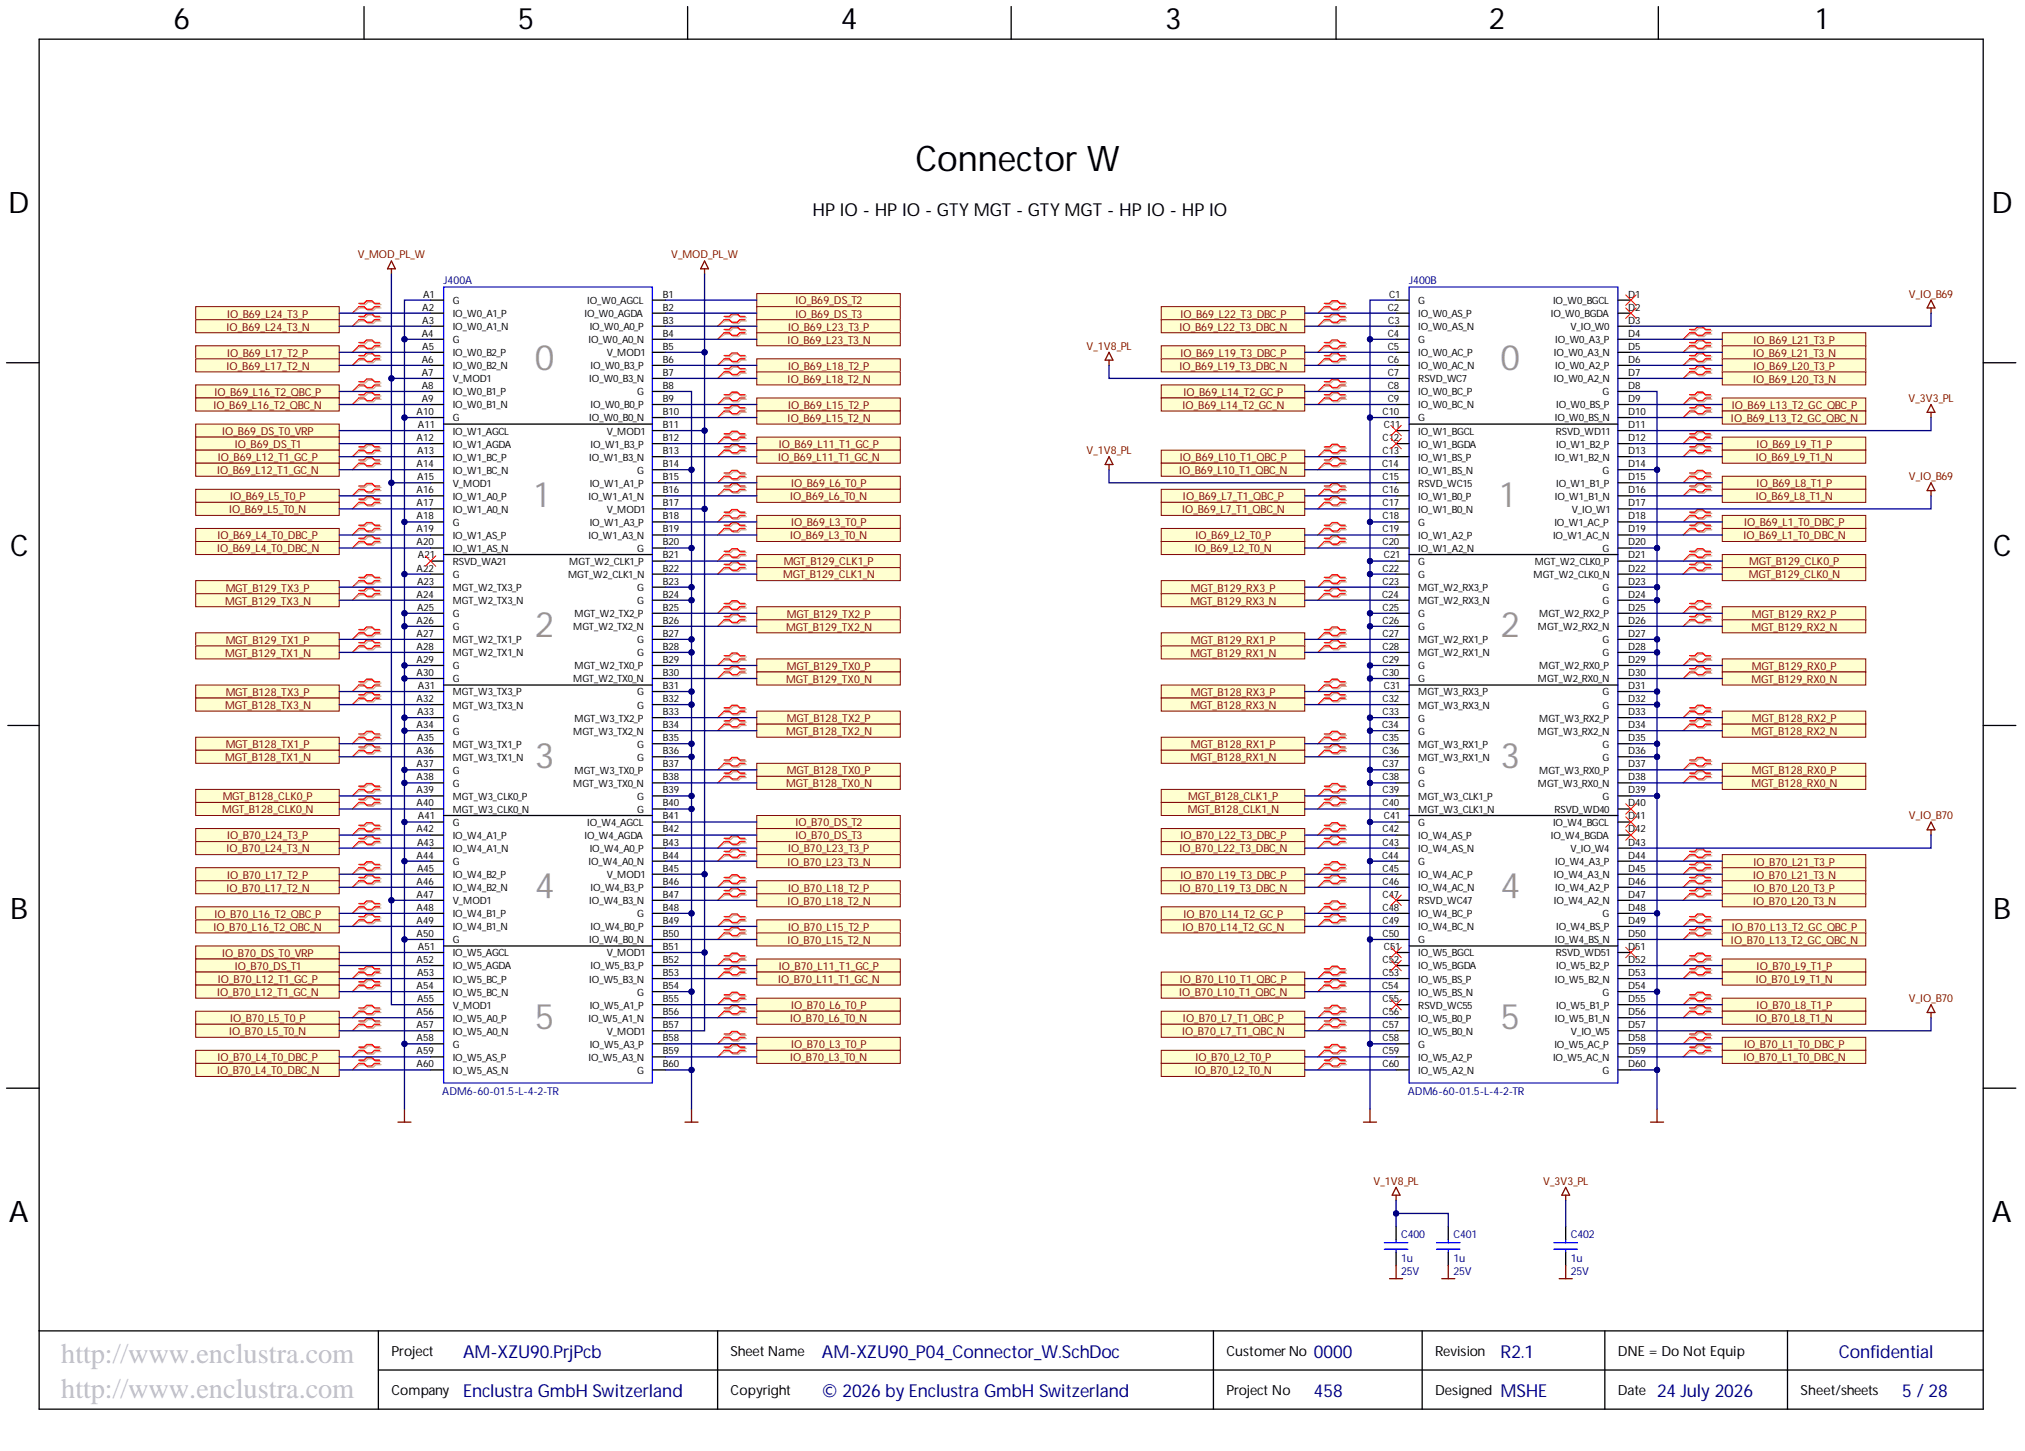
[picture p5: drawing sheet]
<svg xmlns="http://www.w3.org/2000/svg" width="393mm" height="282mm" viewBox="0 0 393 282" stroke-linecap="round" stroke-linejoin="round" font-family="sans-serif">
<defs><g id="words">
<text font-size="6.8" x="177.8" y="33.3">Connector W</text>
<g font-size="6.8" fill="#999">
<text x="103.9" y="71.8">0</text>
<text x="291.5" y="71.8">0</text>
<text x="103.9" y="98.4">1</text>
<text x="291.5" y="98.4">1</text>
<text x="103.9" y="123.8">2</text>
<text x="291.5" y="123.8">2</text>
<text x="103.9" y="149.1">3</text>
<text x="291.5" y="149.1">3</text>
<text x="103.9" y="174.5">4</text>
<text x="291.5" y="174.5">4</text>
<text x="103.9" y="199.8">5</text>
<text x="291.5" y="199.8">5</text>
</g>
<g font-size="5.7">
<text x="33.7" y="5.7">6</text>
<text x="100.6" y="5.7">5</text>
<text x="163.3" y="5.7">4</text>
<text x="226.3" y="5.7">3</text>
<text x="289.2" y="5.7">2</text>
<text x="352.8" y="5.7">1</text>
<text x="1.6" y="41.4">D</text>
<text x="386.8" y="41.4">D</text>
<text x="1.9" y="108.1">C</text>
<text x="387.2" y="108.1">C</text>
<text x="1.9" y="178.5">B</text>
<text x="387.2" y="178.5">B</text>
<text x="1.7" y="237.3">A</text>
<text x="386.9" y="237.3">A</text>
</g>
<g font-size="5.5" fill="#c0c0c0">
<text x="11.9" y="264.7">http://www.enclustra.com</text>
<text x="11.9" y="271.5">http://www.enclustra.com</text>
</g>
<text font-size="3.5" x="157.8" y="42">HP IO - HP IO - GTY MGT - GTY MGT - HP IO - HP IO</text>
<g font-size="3.5" fill="#000080">
<text x="90" y="263.8">AM-XZU90.PrjPcb</text>
<text x="159.7" y="263.8">AM-XZU90_P04_Connector_W.SchDoc</text>
<text x="255.2" y="263.8">0000</text>
<text x="357.2" y="263.8">Confidential</text>
<text x="90" y="271.4">Enclustra GmbH Switzerland</text>
<text x="159.7" y="271.4">© 2026 by Enclustra GmbH Switzerland</text>
<text x="255.2" y="271.4">458</text>
<text x="291.5" y="271.4">MSHE</text>
<text x="321.9" y="271.4">24 July 2026</text>
<text x="369.5" y="271.4">5 / 28</text>
</g>
<text font-size="3.5" fill="#00007c" x="291.5" y="263.8">R2.1</text>
<g font-size="2.7">
<text x="76" y="263.4">Project</text>
<text x="141.9" y="263.4">Sheet Name</text>
<text x="238.2" y="263.4">Customer No</text>
<text x="278.8" y="263.4">Revision</text>
<text x="314.3" y="263.4">DNE = Do Not Equip</text>
<text x="76" y="271">Company</text>
<text x="141.9" y="271">Copyright</text>
<text x="238.2" y="271">Project No</text>
<text x="278.8" y="271">Designed</text>
<text x="314.3" y="271">Date</text>
<text x="349.7" y="271">Sheet/sheets</text>
</g>
<g font-size="2.1" fill="#800000">
<text x="69.5" y="50.2">V_MOD_PL_W</text>
<text x="130.4" y="50.2">V_MOD_PL_W</text>
<text x="154.5" y="59.1">IO_B69_DS_T2</text>
<text x="370.8" y="57.8">V_IO_B69</text>
<text x="44" y="64.2">IO_B69_L24_T3_N</text>
<text x="44.1" y="61.7">IO_B69_L24_T3_P</text>
<text x="153.1" y="64.2">IO_B69_L23_T3_P</text>
<text x="154.5" y="61.7">IO_B69_DS_T3</text>
<text x="229.1" y="64.2">IO_B69_L22_T3_DBC_N</text>
<text x="229.3" y="61.7">IO_B69_L22_T3_DBC_P</text>
<text x="44" y="71.8">IO_B69_L17_T2_N</text>
<text x="44.1" y="69.3">IO_B69_L17_T2_P</text>
<text x="153" y="66.7">IO_B69_L23_T3_N</text>
<text x="153.1" y="71.8">IO_B69_L18_T2_P</text>
<text x="211" y="67.9">V_1V8_PL</text>
<text x="229.1" y="71.8">IO_B69_L19_T3_DBC_N</text>
<text x="229.3" y="69.3">IO_B69_L19_T3_DBC_P</text>
<text x="340.5" y="69.3">IO_B69_L21_T3_N</text>
<text x="340.6" y="66.7">IO_B69_L21_T3_P</text>
<text x="340.6" y="71.8">IO_B69_L20_T3_P</text>
<text x="41.6" y="76.9">IO_B69_L16_T2_QBC_P</text>
<text x="153" y="74.4">IO_B69_L18_T2_N</text>
<text x="229.9" y="76.9">IO_B69_L14_T2_GC_P</text>
<text x="340.5" y="74.4">IO_B69_L20_T3_N</text>
<text x="41.5" y="79.4">IO_B69_L16_T2_QBC_N</text>
<text x="153" y="82">IO_B69_L15_T2_N</text>
<text x="153.1" y="79.4">IO_B69_L15_T2_P</text>
<text x="229.7" y="79.4">IO_B69_L14_T2_GC_N</text>
<text x="336.2" y="82">IO_B69_L13_T2_GC_QBC_N</text>
<text x="336.4" y="79.4">IO_B69_L13_T2_GC_QBC_P</text>
<text x="370.7" y="78.1">V_3V3_PL</text>
<text x="42.3" y="89.6">IO_B69_L12_T1_GC_P</text>
<text x="43.2" y="84.5">IO_B69_DS_T0_VRP</text>
<text x="45.6" y="87">IO_B69_DS_T1</text>
<text x="151.1" y="89.6">IO_B69_L11_T1_GC_N</text>
<text x="151.3" y="87">IO_B69_L11_T1_GC_P</text>
<text x="211" y="88.2">V_1V8_PL</text>
<text x="229.2" y="89.6">IO_B69_L10_T1_QBC_P</text>
<text x="341" y="89.6">IO_B69_L9_T1_N</text>
<text x="341.2" y="87">IO_B69_L9_T1_P</text>
<text x="42.2" y="92.1">IO_B69_L12_T1_GC_N</text>
<text x="153.7" y="94.6">IO_B69_L6_T0_P</text>
<text x="229" y="92.1">IO_B69_L10_T1_QBC_N</text>
<text x="341.2" y="94.6">IO_B69_L8_T1_P</text>
<text x="370.8" y="93.3">V_IO_B69</text>
<text x="44.5" y="99.7">IO_B69_L5_T0_N</text>
<text x="44.7" y="97.2">IO_B69_L5_T0_P</text>
<text x="153.5" y="97.2">IO_B69_L6_T0_N</text>
<text x="229.6" y="99.7">IO_B69_L7_T1_QBC_N</text>
<text x="229.8" y="97.2">IO_B69_L7_T1_QBC_P</text>
<text x="341" y="97.2">IO_B69_L8_T1_N</text>
<text x="42.2" y="107.3">IO_B69_L4_T0_DBC_N</text>
<text x="42.2" y="104.8">IO_B69_L4_T0_DBC_P</text>
<text x="153.5" y="104.8">IO_B69_L3_T0_N</text>
<text x="153.7" y="102.2">IO_B69_L3_T0_P</text>
<text x="232.1" y="107.3">IO_B69_L2_T0_N</text>
<text x="232.2" y="104.8">IO_B69_L2_T0_P</text>
<text x="338.7" y="104.8">IO_B69_L1_T0_DBC_N</text>
<text x="338.8" y="102.2">IO_B69_L1_T0_DBC_P</text>
<text x="152.1" y="112.4">MGT_B129_CLK1_N</text>
<text x="152.2" y="109.8">MGT_B129_CLK1_P</text>
<text x="339.7" y="112.4">MGT_B129_CLK0_N</text>
<text x="339.8" y="109.8">MGT_B129_CLK0_P</text>
<text x="43.8" y="117.4">MGT_B129_TX3_N</text>
<text x="43.8" y="114.9">MGT_B129_TX3_P</text>
<text x="152.8" y="120">MGT_B129_TX2_P</text>
<text x="231.2" y="117.4">MGT_B129_RX3_N</text>
<text x="231.3" y="114.9">MGT_B129_RX3_P</text>
<text x="340.3" y="120">MGT_B129_RX2_P</text>
<text x="43.8" y="125">MGT_B129_TX1_P</text>
<text x="152.7" y="122.5">MGT_B129_TX2_N</text>
<text x="231.3" y="125">MGT_B129_RX1_P</text>
<text x="340.2" y="122.5">MGT_B129_RX2_N</text>
<text x="43.8" y="127.6">MGT_B129_TX1_N</text>
<text x="152.8" y="130.1">MGT_B129_TX0_P</text>
<text x="231.2" y="127.6">MGT_B129_RX1_N</text>
<text x="340.3" y="130.1">MGT_B129_RX0_P</text>
<text x="43.8" y="137.7">MGT_B128_TX3_N</text>
<text x="43.8" y="135.2">MGT_B128_TX3_P</text>
<text x="152.7" y="132.6">MGT_B129_TX0_N</text>
<text x="231.2" y="137.7">MGT_B128_RX3_N</text>
<text x="231.3" y="135.2">MGT_B128_RX3_P</text>
<text x="340.2" y="132.6">MGT_B129_RX0_N</text>
<text x="152.7" y="142.8">MGT_B128_TX2_N</text>
<text x="152.8" y="140.3">MGT_B128_TX2_P</text>
<text x="340.2" y="142.8">MGT_B128_RX2_N</text>
<text x="340.3" y="140.3">MGT_B128_RX2_P</text>
<text x="43.8" y="147.9">MGT_B128_TX1_N</text>
<text x="43.8" y="145.3">MGT_B128_TX1_P</text>
<text x="231.2" y="147.9">MGT_B128_RX1_N</text>
<text x="231.3" y="145.3">MGT_B128_RX1_P</text>
<text x="43.3" y="155.5">MGT_B128_CLK0_P</text>
<text x="152.7" y="152.9">MGT_B128_TX0_N</text>
<text x="152.8" y="150.4">MGT_B128_TX0_P</text>
<text x="230.8" y="155.5">MGT_B128_CLK1_P</text>
<text x="340.2" y="152.9">MGT_B128_RX0_N</text>
<text x="340.3" y="150.4">MGT_B128_RX0_P</text>
<text x="43.2" y="158">MGT_B128_CLK0_N</text>
<text x="154.5" y="160.5">IO_B70_DS_T2</text>
<text x="230.7" y="158">MGT_B128_CLK1_N</text>
<text x="370.8" y="159.2">V_IO_B70</text>
<text x="44" y="165.6">IO_B70_L24_T3_N</text>
<text x="44.1" y="163.1">IO_B70_L24_T3_P</text>
<text x="153.1" y="165.6">IO_B70_L23_T3_P</text>
<text x="154.5" y="163.1">IO_B70_DS_T3</text>
<text x="229.1" y="165.6">IO_B70_L22_T3_DBC_N</text>
<text x="229.3" y="163.1">IO_B70_L22_T3_DBC_P</text>
<text x="44" y="173.2">IO_B70_L17_T2_N</text>
<text x="44.1" y="170.7">IO_B70_L17_T2_P</text>
<text x="153" y="168.1">IO_B70_L23_T3_N</text>
<text x="153.1" y="173.2">IO_B70_L18_T2_P</text>
<text x="229.1" y="173.2">IO_B70_L19_T3_DBC_N</text>
<text x="229.3" y="170.7">IO_B70_L19_T3_DBC_P</text>
<text x="340.5" y="170.7">IO_B70_L21_T3_N</text>
<text x="340.6" y="168.1">IO_B70_L21_T3_P</text>
<text x="340.6" y="173.2">IO_B70_L20_T3_P</text>
<text x="41.6" y="178.3">IO_B70_L16_T2_QBC_P</text>
<text x="153" y="175.7">IO_B70_L18_T2_N</text>
<text x="229.9" y="178.3">IO_B70_L14_T2_GC_P</text>
<text x="340.5" y="175.7">IO_B70_L20_T3_N</text>
<text x="41.5" y="180.8">IO_B70_L16_T2_QBC_N</text>
<text x="43.2" y="185.9">IO_B70_DS_T0_VRP</text>
<text x="153" y="183.3">IO_B70_L15_T2_N</text>
<text x="153.1" y="180.8">IO_B70_L15_T2_P</text>
<text x="229.7" y="180.8">IO_B70_L14_T2_GC_N</text>
<text x="336.2" y="183.3">IO_B70_L13_T2_GC_QBC_N</text>
<text x="336.4" y="180.8">IO_B70_L13_T2_GC_QBC_P</text>
<text x="42.3" y="190.9">IO_B70_L12_T1_GC_P</text>
<text x="45.6" y="188.4">IO_B70_DS_T1</text>
<text x="151.1" y="190.9">IO_B70_L11_T1_GC_N</text>
<text x="151.3" y="188.4">IO_B70_L11_T1_GC_P</text>
<text x="229.2" y="190.9">IO_B70_L10_T1_QBC_P</text>
<text x="341" y="190.9">IO_B70_L9_T1_N</text>
<text x="341.2" y="188.4">IO_B70_L9_T1_P</text>
<text x="42.2" y="193.5">IO_B70_L12_T1_GC_N</text>
<text x="153.7" y="196">IO_B70_L6_T0_P</text>
<text x="229" y="193.5">IO_B70_L10_T1_QBC_N</text>
<text x="341.2" y="196">IO_B70_L8_T1_P</text>
<text x="370.8" y="194.7">V_IO_B70</text>
<text x="44.5" y="201.1">IO_B70_L5_T0_N</text>
<text x="44.7" y="198.5">IO_B70_L5_T0_P</text>
<text x="153.5" y="198.5">IO_B70_L6_T0_N</text>
<text x="153.7" y="203.6">IO_B70_L3_T0_P</text>
<text x="229.6" y="201.1">IO_B70_L7_T1_QBC_N</text>
<text x="229.8" y="198.5">IO_B70_L7_T1_QBC_P</text>
<text x="338.8" y="203.6">IO_B70_L1_T0_DBC_P</text>
<text x="341" y="198.5">IO_B70_L8_T1_N</text>
<text x="42.2" y="208.7">IO_B70_L4_T0_DBC_N</text>
<text x="42.2" y="206.2">IO_B70_L4_T0_DBC_P</text>
<text x="153.5" y="206.2">IO_B70_L3_T0_N</text>
<text x="232.1" y="208.7">IO_B70_L2_T0_N</text>
<text x="232.2" y="206.2">IO_B70_L2_T0_P</text>
<text x="338.7" y="206.2">IO_B70_L1_T0_DBC_N</text>
<text x="266.8" y="230.1">V_1V8_PL</text>
<text x="299.7" y="230.1">V_3V3_PL</text>
</g>
<g font-size="2.1" fill="#000080">
<text x="86.2" y="55.3">J400A</text>
<text x="273.7" y="55.3">J400B</text>
<text x="85.9" y="212.7">ADM6-60-01.5-L-4-2-TR</text>
<text x="273.5" y="212.7">ADM6-60-01.5-L-4-2-TR</text>
<text x="272.2" y="240.5">C400</text>
<text x="272.2" y="245.1">1u</text>
<text x="282.3" y="240.5">C401</text>
<text x="282.3" y="245.1">1u</text>
<text x="305.1" y="240.5">C402</text>
<text x="305.1" y="245.1">1u</text>
<text x="272.2" y="247.6">25V</text>
<text x="282.3" y="247.6">25V</text>
<text x="305.1" y="247.6">25V</text>
</g>
<g font-size="1.9">
<text x="82.2" y="57.8">A1</text>
<text x="87.9" y="59.1">G</text>
<text x="114" y="59.1">IO_W0_AGCL</text>
<text x="128.7" y="57.8">B1</text>
<text x="269.8" y="57.8">C1</text>
<text x="275.5" y="59.1">G</text>
<text x="301.7" y="59.1">IO_W0_BGCL</text>
<text x="316.3" y="57.8">D1</text>
<text x="81.9" y="65.4">A4</text>
<text x="82" y="60.3">A2</text>
<text x="82" y="62.9">A3</text>
<text x="87.9" y="61.6">IO_W0_A1_P</text>
<text x="87.9" y="64.1">IO_W0_A1_N</text>
<text x="113.5" y="61.6">IO_W0_AGDA</text>
<text x="114.6" y="64.1">IO_W0_A0_P</text>
<text x="128.7" y="60.3">B2</text>
<text x="128.7" y="62.9">B3</text>
<text x="128.7" y="65.4">B4</text>
<text x="269.6" y="60.3">C2</text>
<text x="269.6" y="65.4">C4</text>
<text x="269.7" y="62.9">C3</text>
<text x="275.5" y="61.6">IO_W0_AS_P</text>
<text x="275.5" y="64.1">IO_W0_AS_N</text>
<text x="301.3" y="61.6">IO_W0_BGDA</text>
<text x="305.1" y="64.1">V_IO_W0</text>
<text x="316.3" y="60.3">D2</text>
<text x="316.3" y="62.9">D3</text>
<text x="316.3" y="65.4">D4</text>
<text x="81.9" y="70.5">A6</text>
<text x="82" y="67.9">A5</text>
<text x="87.9" y="66.7">G</text>
<text x="87.9" y="69.2">IO_W0_B2_P</text>
<text x="87.9" y="71.7">IO_W0_B2_N</text>
<text x="114.3" y="66.7">IO_W0_A0_N</text>
<text x="114.7" y="71.7">IO_W0_B3_P</text>
<text x="117.9" y="69.2">V_MOD1</text>
<text x="128.7" y="67.9">B5</text>
<text x="128.7" y="70.5">B6</text>
<text x="269.6" y="67.9">C5</text>
<text x="269.6" y="70.5">C6</text>
<text x="275.5" y="66.7">G</text>
<text x="275.5" y="69.2">IO_W0_AC_P</text>
<text x="275.5" y="71.7">IO_W0_AC_N</text>
<text x="301.8" y="69.2">IO_W0_A3_N</text>
<text x="302.1" y="66.7">IO_W0_A3_P</text>
<text x="302.1" y="71.7">IO_W0_A2_P</text>
<text x="316.3" y="67.9">D5</text>
<text x="316.3" y="70.5">D6</text>
<text x="81.9" y="73">A7</text>
<text x="81.9" y="75.5">A8</text>
<text x="87.9" y="74.3">V_MOD1</text>
<text x="87.9" y="76.8">IO_W0_B1_P</text>
<text x="114.5" y="74.3">IO_W0_B3_N</text>
<text x="123.8" y="76.8">G</text>
<text x="128.7" y="73">B7</text>
<text x="128.7" y="75.5">B8</text>
<text x="269.6" y="73">C7</text>
<text x="269.6" y="75.5">C8</text>
<text x="275.5" y="74.3">RSVD_WC7</text>
<text x="275.5" y="76.8">IO_W0_BC_P</text>
<text x="301.8" y="74.3">IO_W0_A2_N</text>
<text x="311.3" y="76.8">G</text>
<text x="316.3" y="73">D7</text>
<text x="316.3" y="75.5">D8</text>
<text x="80.9" y="80.6">A10</text>
<text x="81.2" y="83.1">A11</text>
<text x="81.9" y="78.1">A9</text>
<text x="87.9" y="79.3">IO_W0_B1_N</text>
<text x="87.9" y="81.9">G</text>
<text x="114.5" y="81.9">IO_W0_B0_N</text>
<text x="114.7" y="79.3">IO_W0_B0_P</text>
<text x="128.7" y="78.1">B9</text>
<text x="128.7" y="80.6">B10</text>
<text x="128.7" y="83.1">B11</text>
<text x="268.6" y="80.6">C10</text>
<text x="268.8" y="83.1">C11</text>
<text x="269.6" y="78.1">C9</text>
<text x="275.5" y="79.3">IO_W0_BC_N</text>
<text x="275.5" y="81.9">G</text>
<text x="302" y="81.9">IO_W0_BS_N</text>
<text x="302.3" y="79.3">IO_W0_BS_P</text>
<text x="316.3" y="78.1">D9</text>
<text x="316.3" y="80.6">D10</text>
<text x="316.3" y="83.1">D11</text>
<text x="80.9" y="85.7">A12</text>
<text x="81" y="88.2">A13</text>
<text x="87.9" y="84.4">IO_W1_AGCL</text>
<text x="87.9" y="86.9">IO_W1_AGDA</text>
<text x="87.9" y="89.5">IO_W1_BC_P</text>
<text x="114.5" y="89.5">IO_W1_B3_N</text>
<text x="114.7" y="86.9">IO_W1_B3_P</text>
<text x="117.9" y="84.4">V_MOD1</text>
<text x="128.7" y="85.7">B12</text>
<text x="128.7" y="88.2">B13</text>
<text x="268.6" y="85.7">C12</text>
<text x="268.6" y="88.2">C13</text>
<text x="275.5" y="84.4">IO_W1_BGCL</text>
<text x="275.5" y="86.9">IO_W1_BGDA</text>
<text x="275.5" y="89.5">IO_W1_BS_P</text>
<text x="302" y="89.5">IO_W1_B2_N</text>
<text x="302.2" y="84.4">RSVD_WD11</text>
<text x="302.3" y="86.9">IO_W1_B2_P</text>
<text x="316.3" y="85.7">D12</text>
<text x="316.3" y="88.2">D13</text>
<text x="80.9" y="90.7">A14</text>
<text x="80.9" y="95.8">A16</text>
<text x="81" y="93.3">A15</text>
<text x="87.9" y="92">IO_W1_BC_N</text>
<text x="87.9" y="94.5">V_MOD1</text>
<text x="114.6" y="94.5">IO_W1_A1_P</text>
<text x="123.8" y="92">G</text>
<text x="128.7" y="90.7">B14</text>
<text x="128.7" y="93.3">B15</text>
<text x="128.7" y="95.8">B16</text>
<text x="268.5" y="90.7">C14</text>
<text x="268.6" y="93.3">C15</text>
<text x="268.6" y="95.8">C16</text>
<text x="275.5" y="92">IO_W1_BS_N</text>
<text x="275.5" y="94.5">RSVD_WC15</text>
<text x="302.3" y="94.5">IO_W1_B1_P</text>
<text x="311.3" y="92">G</text>
<text x="316.3" y="90.7">D14</text>
<text x="316.3" y="93.3">D15</text>
<text x="316.3" y="95.8">D16</text>
<text x="80.9" y="98.3">A17</text>
<text x="80.9" y="100.9">A18</text>
<text x="87.9" y="97.1">IO_W1_A0_P</text>
<text x="87.9" y="99.6">IO_W1_A0_N</text>
<text x="114.3" y="97.1">IO_W1_A1_N</text>
<text x="117.9" y="99.6">V_MOD1</text>
<text x="128.7" y="98.3">B17</text>
<text x="128.7" y="100.9">B18</text>
<text x="268.6" y="98.3">C17</text>
<text x="268.6" y="100.9">C18</text>
<text x="275.5" y="97.1">IO_W1_B0_P</text>
<text x="275.5" y="99.6">IO_W1_B0_N</text>
<text x="302" y="97.1">IO_W1_B1_N</text>
<text x="305.3" y="99.6">V_IO_W1</text>
<text x="316.3" y="98.3">D17</text>
<text x="316.3" y="100.9">D18</text>
<text x="80.9" y="103.4">A19</text>
<text x="80.9" y="106">A20</text>
<text x="87.9" y="102.1">G</text>
<text x="87.9" y="104.7">IO_W1_AS_P</text>
<text x="87.9" y="107.2">IO_W1_AS_N</text>
<text x="114.3" y="104.7">IO_W1_A3_N</text>
<text x="114.6" y="102.1">IO_W1_A3_P</text>
<text x="123.8" y="107.2">G</text>
<text x="128.7" y="103.4">B19</text>
<text x="128.7" y="106">B20</text>
<text x="268.6" y="103.4">C19</text>
<text x="268.6" y="106">C20</text>
<text x="275.5" y="102.1">G</text>
<text x="275.5" y="104.7">IO_W1_A2_P</text>
<text x="275.5" y="107.2">IO_W1_A2_N</text>
<text x="301.7" y="104.7">IO_W1_AC_N</text>
<text x="301.9" y="102.1">IO_W1_AC_P</text>
<text x="311.3" y="107.2">G</text>
<text x="316.3" y="103.4">D19</text>
<text x="316.3" y="106">D20</text>
<text x="80.9" y="111">A22</text>
<text x="81" y="113.6">A23</text>
<text x="81.2" y="108.5">A21</text>
<text x="87.9" y="109.8">RSVD_WA21</text>
<text x="87.9" y="112.3">G</text>
<text x="110.3" y="112.3">MGT_W2_CLK1_N</text>
<text x="110.6" y="109.8">MGT_W2_CLK1_P</text>
<text x="128.7" y="108.5">B21</text>
<text x="128.7" y="111">B22</text>
<text x="128.7" y="113.6">B23</text>
<text x="268.6" y="111">C22</text>
<text x="268.6" y="113.6">C23</text>
<text x="268.8" y="108.5">C21</text>
<text x="275.5" y="109.8">G</text>
<text x="275.5" y="112.3">G</text>
<text x="297.9" y="112.3">MGT_W2_CLK0_N</text>
<text x="298.1" y="109.8">MGT_W2_CLK0_P</text>
<text x="316.3" y="108.5">D21</text>
<text x="316.3" y="111">D22</text>
<text x="316.3" y="113.6">D23</text>
<text x="80.9" y="116.1">A24</text>
<text x="81" y="118.6">A25</text>
<text x="87.9" y="114.8">MGT_W2_TX3_P</text>
<text x="87.9" y="117.4">MGT_W2_TX3_N</text>
<text x="87.9" y="119.9">G</text>
<text x="111.6" y="119.9">MGT_W2_TX2_P</text>
<text x="123.8" y="114.8">G</text>
<text x="123.8" y="117.4">G</text>
<text x="128.7" y="116.1">B24</text>
<text x="128.7" y="118.6">B25</text>
<text x="268.5" y="116.1">C24</text>
<text x="268.6" y="118.6">C25</text>
<text x="275.5" y="114.8">MGT_W2_RX3_P</text>
<text x="275.5" y="117.4">MGT_W2_RX3_N</text>
<text x="275.5" y="119.9">G</text>
<text x="299" y="119.9">MGT_W2_RX2_P</text>
<text x="311.3" y="114.8">G</text>
<text x="311.3" y="117.4">G</text>
<text x="316.3" y="116.1">D24</text>
<text x="316.3" y="118.6">D25</text>
<text x="80.9" y="121.2">A26</text>
<text x="80.9" y="123.7">A27</text>
<text x="87.9" y="122.4">G</text>
<text x="87.9" y="125">MGT_W2_TX1_P</text>
<text x="111.3" y="122.4">MGT_W2_TX2_N</text>
<text x="123.8" y="125">G</text>
<text x="128.7" y="121.2">B26</text>
<text x="128.7" y="123.7">B27</text>
<text x="268.6" y="121.2">C26</text>
<text x="268.6" y="123.7">C27</text>
<text x="275.5" y="122.4">G</text>
<text x="275.5" y="125">MGT_W2_RX1_P</text>
<text x="298.7" y="122.4">MGT_W2_RX2_N</text>
<text x="311.3" y="125">G</text>
<text x="316.3" y="121.2">D26</text>
<text x="316.3" y="123.7">D27</text>
<text x="80.9" y="126.2">A28</text>
<text x="80.9" y="128.8">A29</text>
<text x="80.9" y="131.3">A30</text>
<text x="87.9" y="127.5">MGT_W2_TX1_N</text>
<text x="87.9" y="130">G</text>
<text x="111.6" y="130">MGT_W2_TX0_P</text>
<text x="123.8" y="127.5">G</text>
<text x="128.7" y="126.2">B28</text>
<text x="128.7" y="128.8">B29</text>
<text x="128.7" y="131.3">B30</text>
<text x="268.6" y="126.2">C28</text>
<text x="268.6" y="128.8">C29</text>
<text x="268.6" y="131.3">C30</text>
<text x="275.5" y="127.5">MGT_W2_RX1_N</text>
<text x="275.5" y="130">G</text>
<text x="299" y="130">MGT_W2_RX0_P</text>
<text x="311.3" y="127.5">G</text>
<text x="316.3" y="126.2">D28</text>
<text x="316.3" y="128.8">D29</text>
<text x="316.3" y="131.3">D30</text>
<text x="80.9" y="136.4">A32</text>
<text x="81.2" y="133.8">A31</text>
<text x="87.9" y="132.6">G</text>
<text x="87.9" y="135.1">MGT_W3_TX3_P</text>
<text x="87.9" y="137.6">MGT_W3_TX3_N</text>
<text x="111.3" y="132.6">MGT_W2_TX0_N</text>
<text x="123.8" y="135.1">G</text>
<text x="123.8" y="137.6">G</text>
<text x="128.7" y="133.8">B31</text>
<text x="128.7" y="136.4">B32</text>
<text x="268.6" y="136.4">C32</text>
<text x="268.8" y="133.8">C31</text>
<text x="275.5" y="132.6">G</text>
<text x="275.5" y="135.1">MGT_W3_RX3_P</text>
<text x="275.5" y="137.6">MGT_W3_RX3_N</text>
<text x="298.7" y="132.6">MGT_W2_RX0_N</text>
<text x="311.3" y="135.1">G</text>
<text x="311.3" y="137.6">G</text>
<text x="316.3" y="133.8">D31</text>
<text x="316.3" y="136.4">D32</text>
<text x="80.9" y="141.4">A34</text>
<text x="81" y="138.9">A33</text>
<text x="81" y="144">A35</text>
<text x="87.9" y="140.2">G</text>
<text x="87.9" y="142.7">G</text>
<text x="111.3" y="142.7">MGT_W3_TX2_N</text>
<text x="111.6" y="140.2">MGT_W3_TX2_P</text>
<text x="128.7" y="138.9">B33</text>
<text x="128.7" y="141.4">B34</text>
<text x="128.7" y="144">B35</text>
<text x="268.5" y="141.4">C34</text>
<text x="268.6" y="138.9">C33</text>
<text x="268.6" y="144">C35</text>
<text x="275.5" y="140.2">G</text>
<text x="275.5" y="142.7">G</text>
<text x="298.7" y="142.7">MGT_W3_RX2_N</text>
<text x="299" y="140.2">MGT_W3_RX2_P</text>
<text x="316.3" y="138.9">D33</text>
<text x="316.3" y="141.4">D34</text>
<text x="316.3" y="144">D35</text>
<text x="80.9" y="146.5">A36</text>
<text x="80.9" y="149">A37</text>
<text x="87.9" y="145.2">MGT_W3_TX1_P</text>
<text x="87.9" y="147.8">MGT_W3_TX1_N</text>
<text x="123.8" y="145.2">G</text>
<text x="123.8" y="147.8">G</text>
<text x="128.7" y="146.5">B36</text>
<text x="128.7" y="149">B37</text>
<text x="268.6" y="146.5">C36</text>
<text x="268.6" y="149">C37</text>
<text x="275.5" y="145.2">MGT_W3_RX1_P</text>
<text x="275.5" y="147.8">MGT_W3_RX1_N</text>
<text x="311.3" y="145.2">G</text>
<text x="311.3" y="147.8">G</text>
<text x="316.3" y="146.5">D36</text>
<text x="316.3" y="149">D37</text>
<text x="80.9" y="151.6">A38</text>
<text x="80.9" y="154.1">A39</text>
<text x="87.9" y="150.3">G</text>
<text x="87.9" y="152.8">G</text>
<text x="87.9" y="155.4">MGT_W3_CLK0_P</text>
<text x="111.3" y="152.8">MGT_W3_TX0_N</text>
<text x="111.6" y="150.3">MGT_W3_TX0_P</text>
<text x="123.8" y="155.4">G</text>
<text x="128.7" y="151.6">B38</text>
<text x="128.7" y="154.1">B39</text>
<text x="268.6" y="151.6">C38</text>
<text x="268.6" y="154.1">C39</text>
<text x="275.5" y="150.3">G</text>
<text x="275.5" y="152.8">G</text>
<text x="275.5" y="155.4">MGT_W3_CLK1_P</text>
<text x="298.7" y="152.8">MGT_W3_RX0_N</text>
<text x="299" y="150.3">MGT_W3_RX0_P</text>
<text x="311.3" y="155.4">G</text>
<text x="316.3" y="151.6">D38</text>
<text x="316.3" y="154.1">D39</text>
<text x="80.9" y="156.6">A40</text>
<text x="80.9" y="161.7">A42</text>
<text x="81.2" y="159.2">A41</text>
<text x="87.9" y="157.9">MGT_W3_CLK0_N</text>
<text x="87.9" y="160.4">G</text>
<text x="114" y="160.4">IO_W4_AGCL</text>
<text x="123.8" y="157.9">G</text>
<text x="128.7" y="156.6">B40</text>
<text x="128.7" y="159.2">B41</text>
<text x="128.7" y="161.7">B42</text>
<text x="268.6" y="156.6">C40</text>
<text x="268.6" y="161.7">C42</text>
<text x="268.8" y="159.2">C41</text>
<text x="275.5" y="157.9">MGT_W3_CLK1_N</text>
<text x="275.5" y="160.4">G</text>
<text x="301.7" y="160.4">IO_W4_BGCL</text>
<text x="301.9" y="157.9">RSVD_WD40</text>
<text x="316.3" y="156.6">D40</text>
<text x="316.3" y="159.2">D41</text>
<text x="316.3" y="161.7">D42</text>
<text x="80.9" y="166.8">A44</text>
<text x="81" y="164.2">A43</text>
<text x="87.9" y="163">IO_W4_A1_P</text>
<text x="87.9" y="165.5">IO_W4_A1_N</text>
<text x="113.5" y="163">IO_W4_AGDA</text>
<text x="114.6" y="165.5">IO_W4_A0_P</text>
<text x="128.7" y="164.2">B43</text>
<text x="128.7" y="166.8">B44</text>
<text x="268.5" y="166.8">C44</text>
<text x="268.6" y="164.2">C43</text>
<text x="275.5" y="163">IO_W4_AS_P</text>
<text x="275.5" y="165.5">IO_W4_AS_N</text>
<text x="301.3" y="163">IO_W4_BGDA</text>
<text x="305.1" y="165.5">V_IO_W4</text>
<text x="316.3" y="164.2">D43</text>
<text x="316.3" y="166.8">D44</text>
<text x="80.9" y="171.9">A46</text>
<text x="81" y="169.3">A45</text>
<text x="87.9" y="168">G</text>
<text x="87.9" y="170.6">IO_W4_B2_P</text>
<text x="87.9" y="173.1">IO_W4_B2_N</text>
<text x="114.3" y="168">IO_W4_A0_N</text>
<text x="114.7" y="173.1">IO_W4_B3_P</text>
<text x="117.9" y="170.6">V_MOD1</text>
<text x="128.7" y="169.3">B45</text>
<text x="128.7" y="171.9">B46</text>
<text x="268.6" y="169.3">C45</text>
<text x="268.6" y="171.9">C46</text>
<text x="275.5" y="168">G</text>
<text x="275.5" y="170.6">IO_W4_AC_P</text>
<text x="275.5" y="173.1">IO_W4_AC_N</text>
<text x="301.8" y="170.6">IO_W4_A3_N</text>
<text x="302.1" y="168">IO_W4_A3_P</text>
<text x="302.1" y="173.1">IO_W4_A2_P</text>
<text x="316.3" y="169.3">D45</text>
<text x="316.3" y="171.9">D46</text>
<text x="80.9" y="174.4">A47</text>
<text x="80.9" y="176.9">A48</text>
<text x="80.9" y="179.5">A49</text>
<text x="87.9" y="175.7">V_MOD1</text>
<text x="87.9" y="178.2">IO_W4_B1_P</text>
<text x="114.5" y="175.7">IO_W4_B3_N</text>
<text x="123.8" y="178.2">G</text>
<text x="128.7" y="174.4">B47</text>
<text x="128.7" y="176.9">B48</text>
<text x="128.7" y="179.5">B49</text>
<text x="268.6" y="174.4">C47</text>
<text x="268.6" y="176.9">C48</text>
<text x="268.6" y="179.5">C49</text>
<text x="275.5" y="175.7">RSVD_WC47</text>
<text x="275.5" y="178.2">IO_W4_BC_P</text>
<text x="301.8" y="175.7">IO_W4_A2_N</text>
<text x="311.3" y="178.2">G</text>
<text x="316.3" y="174.4">D47</text>
<text x="316.3" y="176.9">D48</text>
<text x="316.3" y="179.5">D49</text>
<text x="80.9" y="182">A50</text>
<text x="81.2" y="184.5">A51</text>
<text x="87.9" y="180.7">IO_W4_B1_N</text>
<text x="87.9" y="183.3">G</text>
<text x="87.9" y="185.8">IO_W5_AGCL</text>
<text x="114.5" y="183.3">IO_W4_B0_N</text>
<text x="114.7" y="180.7">IO_W4_B0_P</text>
<text x="117.9" y="185.8">V_MOD1</text>
<text x="128.7" y="182">B50</text>
<text x="128.7" y="184.5">B51</text>
<text x="268.6" y="182">C50</text>
<text x="268.8" y="184.5">C51</text>
<text x="275.5" y="180.7">IO_W4_BC_N</text>
<text x="275.5" y="183.3">G</text>
<text x="275.5" y="185.8">IO_W5_BGCL</text>
<text x="302" y="183.3">IO_W4_BS_N</text>
<text x="302.2" y="185.8">RSVD_WD51</text>
<text x="302.3" y="180.7">IO_W4_BS_P</text>
<text x="316.3" y="182">D50</text>
<text x="316.3" y="184.5">D51</text>
<text x="80.9" y="187.1">A52</text>
<text x="81" y="189.6">A53</text>
<text x="87.9" y="188.3">IO_W5_AGDA</text>
<text x="87.9" y="190.9">IO_W5_BC_P</text>
<text x="114.5" y="190.9">IO_W5_B3_N</text>
<text x="114.7" y="188.3">IO_W5_B3_P</text>
<text x="128.7" y="187.1">B52</text>
<text x="128.7" y="189.6">B53</text>
<text x="268.6" y="187.1">C52</text>
<text x="268.6" y="189.6">C53</text>
<text x="275.5" y="188.3">IO_W5_BGDA</text>
<text x="275.5" y="190.9">IO_W5_BS_P</text>
<text x="302" y="190.9">IO_W5_B2_N</text>
<text x="302.3" y="188.3">IO_W5_B2_P</text>
<text x="316.3" y="187.1">D52</text>
<text x="316.3" y="189.6">D53</text>
<text x="80.9" y="192.1">A54</text>
<text x="80.9" y="197.2">A56</text>
<text x="81" y="194.7">A55</text>
<text x="87.9" y="193.4">IO_W5_BC_N</text>
<text x="87.9" y="195.9">V_MOD1</text>
<text x="114.6" y="195.9">IO_W5_A1_P</text>
<text x="123.8" y="193.4">G</text>
<text x="128.7" y="192.1">B54</text>
<text x="128.7" y="194.7">B55</text>
<text x="128.7" y="197.2">B56</text>
<text x="268.5" y="192.1">C54</text>
<text x="268.6" y="194.7">C55</text>
<text x="268.6" y="197.2">C56</text>
<text x="275.5" y="193.4">IO_W5_BS_N</text>
<text x="275.5" y="195.9">RSVD_WC55</text>
<text x="302.3" y="195.9">IO_W5_B1_P</text>
<text x="311.3" y="193.4">G</text>
<text x="316.3" y="192.1">D54</text>
<text x="316.3" y="194.7">D55</text>
<text x="316.3" y="197.2">D56</text>
<text x="80.9" y="199.7">A57</text>
<text x="80.9" y="202.3">A58</text>
<text x="87.9" y="198.5">IO_W5_A0_P</text>
<text x="87.9" y="201">IO_W5_A0_N</text>
<text x="87.9" y="203.5">G</text>
<text x="114.3" y="198.5">IO_W5_A1_N</text>
<text x="114.6" y="203.5">IO_W5_A3_P</text>
<text x="117.9" y="201">V_MOD1</text>
<text x="128.7" y="199.7">B57</text>
<text x="128.7" y="202.3">B58</text>
<text x="268.6" y="199.7">C57</text>
<text x="268.6" y="202.3">C58</text>
<text x="275.5" y="198.5">IO_W5_B0_P</text>
<text x="275.5" y="201">IO_W5_B0_N</text>
<text x="275.5" y="203.5">G</text>
<text x="301.9" y="203.5">IO_W5_AC_P</text>
<text x="302" y="198.5">IO_W5_B1_N</text>
<text x="305.1" y="201">V_IO_W5</text>
<text x="316.3" y="199.7">D57</text>
<text x="316.3" y="202.3">D58</text>
<text x="80.9" y="204.8">A59</text>
<text x="80.9" y="207.3">A60</text>
<text x="87.9" y="206.1">IO_W5_AS_P</text>
<text x="87.9" y="208.6">IO_W5_AS_N</text>
<text x="114.3" y="206.1">IO_W5_A3_N</text>
<text x="123.8" y="208.6">G</text>
<text x="128.7" y="204.8">B59</text>
<text x="128.7" y="207.3">B60</text>
<text x="268.6" y="204.8">C59</text>
<text x="268.6" y="207.3">C60</text>
<text x="275.5" y="206.1">IO_W5_A2_P</text>
<text x="275.5" y="208.6">IO_W5_A2_N</text>
<text x="301.7" y="206.1">IO_W5_AC_N</text>
<text x="311.3" y="208.6">G</text>
<text x="316.3" y="204.8">D59</text>
<text x="316.3" y="207.3">D60</text>
</g>
</g></defs>
<g fill="none" stroke="#000" stroke-width=".25">
<path d="M7.6 7.6h377.6v266.1h-377.6zM70.7 1.3v6.3M133.6 1.3v6.3M196.4 1.3v6.3M259.5 1.3v6.3M322.1 1.3v6.3M83.6 58.3h2.6M126.7 58.3h2.6M271.2 58.3h2.5M314.3 58.3h2.5M1.3 70.5h6.3M83.6 60.8h2.6"/>
<path d="M83.6 63.4h2.6M83.6 65.9h2.6M83.6 68.4h2.6M83.6 71h2.6M83.6 73.5h2.6M83.6 76h2.6M83.6 78.6h2.6M126.7 60.8h2.6M126.7 63.4h2.6M126.7 65.9h2.6M126.7 68.4h2.6M126.7 71h2.6"/>
<path d="M126.7 73.5h2.6M126.7 76h2.6M126.7 78.6h2.6M271.2 60.8h2.5M271.2 63.4h2.5M271.2 65.9h2.5M271.2 68.4h2.5M271.2 71h2.5M271.2 73.5h2.5M271.2 76h2.5M271.2 78.6h2.5M314.3 60.8h2.5"/>
<path d="M314.3 63.4h2.5M314.3 65.9h2.5M314.3 68.4h2.5M314.3 71h2.5M314.3 73.5h2.5M314.3 76h2.5M314.3 78.6h2.5M385.2 70.5h6.4M83.6 81.1h2.6M83.6 83.6h2.6M83.6 86.2h2.6M83.6 88.7h2.6"/>
<path d="M83.6 91.3h2.6M83.6 93.8h2.6M83.6 96.3h2.6M83.6 98.9h2.6M86.2 82.4h40.5M126.7 81.1h2.6M126.7 83.6h2.6M126.7 86.2h2.6M126.7 88.7h2.6M126.7 91.3h2.6M126.7 93.8h2.6M126.7 96.3h2.6"/>
<path d="M126.7 98.9h2.6M271.2 81.1h2.5M271.2 83.6h2.5M271.2 86.2h2.5M271.2 88.7h2.5M271.2 91.3h2.5M271.2 93.8h2.5M271.2 96.3h2.5M271.2 98.9h2.5M273.7 82.4h40.6M314.3 81.1h2.5M314.3 83.6h2.5"/>
<path d="M314.3 86.2h2.5M314.3 88.7h2.5M314.3 91.3h2.5M314.3 93.8h2.5M314.3 96.3h2.5M314.3 98.9h2.5M83.6 101.4h2.6M83.6 103.9h2.6M83.6 106.5h2.6M83.6 109h2.6M83.6 111.5h2.6M83.6 114.1h2.6"/>
<path d="M83.6 116.6h2.6M83.6 119.1h2.6M86.2 107.7h40.5M126.7 101.4h2.6M126.7 103.9h2.6M126.7 106.5h2.6M126.7 109h2.6M126.7 111.5h2.6M126.7 114.1h2.6M126.7 116.6h2.6M126.7 119.1h2.6M271.2 101.4h2.5"/>
<path d="M271.2 103.9h2.5M271.2 106.5h2.5M271.2 109h2.5M271.2 111.5h2.5M271.2 114.1h2.5M271.2 116.6h2.5M271.2 119.1h2.5M273.7 107.7h40.6M314.3 101.4h2.5M314.3 103.9h2.5M314.3 106.5h2.5M314.3 109h2.5"/>
<path d="M314.3 111.5h2.5M314.3 114.1h2.5M314.3 116.6h2.5M314.3 119.1h2.5M83.6 121.7h2.6M83.6 124.2h2.6M83.6 126.7h2.6M83.6 129.3h2.6M83.6 131.8h2.6M83.6 134.3h2.6M83.6 136.9h2.6M83.6 139.4h2.6"/>
<path d="M86.2 133.1h40.5M126.7 121.7h2.6M126.7 124.2h2.6M126.7 126.7h2.6M126.7 129.3h2.6M126.7 131.8h2.6M126.7 134.3h2.6M126.7 136.9h2.6M126.7 139.4h2.6M271.2 121.7h2.5M271.2 124.2h2.5M271.2 126.7h2.5"/>
<path d="M271.2 129.3h2.5M271.2 131.8h2.5M271.2 134.3h2.5M271.2 136.9h2.5M271.2 139.4h2.5M273.7 133.1h40.6M314.3 121.7h2.5M314.3 124.2h2.5M314.3 126.7h2.5M314.3 129.3h2.5M314.3 131.8h2.5M314.3 134.3h2.5"/>
<path d="M314.3 136.9h2.5M314.3 139.4h2.5M1.5 140.9h6.1M83.6 141.9h2.6M83.6 144.5h2.6M83.6 147h2.6M83.6 149.5h2.6M83.6 152.1h2.6M83.6 154.6h2.6M83.6 157.2h2.6M83.6 159.7h2.6M86.2 158.4h40.5"/>
<path d="M126.7 141.9h2.6M126.7 144.5h2.6M126.7 147h2.6M126.7 149.5h2.6M126.7 152.1h2.6M126.7 154.6h2.6M126.7 157.2h2.6M126.7 159.7h2.6M271.2 141.9h2.5M271.2 144.5h2.5M271.2 147h2.5M271.2 149.5h2.5"/>
<path d="M271.2 152.1h2.5M271.2 154.6h2.5M271.2 157.2h2.5M271.2 159.7h2.5M273.7 158.4h40.6M314.3 141.9h2.5M314.3 144.5h2.5M314.3 147h2.5M314.3 149.5h2.5M314.3 152.1h2.5M314.3 154.6h2.5M314.3 157.2h2.5"/>
<path d="M314.3 159.7h2.5M385.2 140.9h6.4M83.6 162.2h2.6M83.6 164.8h2.6M83.6 167.3h2.6M83.6 169.8h2.6M83.6 172.4h2.6M83.6 174.9h2.6M83.6 177.4h2.6M83.6 180h2.6M126.7 162.2h2.6M126.7 164.8h2.6"/>
<path d="M126.7 167.3h2.6M126.7 169.8h2.6M126.7 172.4h2.6M126.7 174.9h2.6M126.7 177.4h2.6M126.7 180h2.6M271.2 162.2h2.5M271.2 164.8h2.5M271.2 167.3h2.5M271.2 169.8h2.5M271.2 172.4h2.5M271.2 174.9h2.5"/>
<path d="M271.2 177.4h2.5M271.2 180h2.5M314.3 162.2h2.5M314.3 164.8h2.5M314.3 167.3h2.5M314.3 169.8h2.5M314.3 172.4h2.5M314.3 174.9h2.5M314.3 177.4h2.5M314.3 180h2.5M83.6 182.5h2.6M83.6 185h2.6"/>
<path d="M83.6 187.6h2.6M83.6 190.1h2.6M83.6 192.6h2.6M83.6 195.2h2.6M83.6 197.7h2.6M86.2 183.8h40.5M126.7 182.5h2.6M126.7 185h2.6M126.7 187.6h2.6M126.7 190.1h2.6M126.7 192.6h2.6M126.7 195.2h2.6"/>
<path d="M126.7 197.7h2.6M271.2 182.5h2.5M271.2 185h2.5M271.2 187.6h2.5M271.2 190.1h2.5M271.2 192.6h2.5M271.2 195.2h2.5M271.2 197.7h2.5M273.7 183.8h40.6M314.3 182.5h2.5M314.3 185h2.5M314.3 187.6h2.5"/>
<path d="M314.3 190.1h2.5M314.3 192.6h2.5M314.3 195.2h2.5M314.3 197.7h2.5M1.3 211.4h6.3M83.6 200.2h2.6M83.6 202.8h2.6M83.6 205.3h2.6M83.6 207.8h2.6M126.7 200.2h2.6M126.7 202.8h2.6M126.7 205.3h2.6"/>
<path d="M126.7 207.8h2.6M271.2 200.2h2.5M271.2 202.8h2.5M271.2 205.3h2.5M271.2 207.8h2.5M314.3 200.2h2.5M314.3 202.8h2.5M314.3 205.3h2.5M314.3 207.8h2.5M385.2 211.4h6.4M7.6 258.5h377.6M73.5 258.5v15.2"/>
<path d="M139.4 258.5v15.2M235.7 258.5v15.2M276.3 258.5v15.2M311.7 258.5v15.2M347.2 258.5v15.2M73.5 266.1h311.7"/>
</g>
<path d="M86.2 55.8h40.5v154.6h-40.5zM273.7 55.8h40.6v154.6h-40.6z" fill="none" stroke="#00f" stroke-width=".25"/>
<g fill="none" stroke="#800000" stroke-width=".25">
<path d="M76 50.7l.8 1.5h-1.5zM76 52.2v1M136.9 50.7l.7 1.5h-1.5zM136.9 52.2v1M375.1 58.3l.8 1.5h-1.6zM375.1 59.8v1M375.1 159.7l.8 1.5h-1.6zM375.1 161.2v1M77.3 218h2.5M78.6 215.4v2.6M133.1 218h2.5M134.3 215.4v2.6"/>
<path d="M264.8 218h2.6M266.1 215.4v2.6M320.6 218h2.5M321.9 215.4v2.6"/>
</g>
<g fill="none" stroke="#d0a3a3" stroke-width=".25">
<path d="M69.9 59.2h1.1l.5-.5h1l.5 .5h1M69.9 59.8h1.1l.5 .5h1l.5-.5h1M257.5 59.2h1l.5-.5h1l.5 .5h1.1M257.5 59.8h1l.5 .5h1l.5-.5h1.1M69.9 61.7h1.1l.5-.5h1l.5 .5h1M69.9 62.4h1.1l.5 .5h1l.5-.5h1M69.9 66.8h1.1l.5-.5h1l.5 .5h1M69.9 67.4h1.1l.5 .5h1l.5-.5h1M69.9 69.3h1.1l.5-.5h1l.5 .5h1M69.9 70h1.1l.5 .5h1l.5-.5h1M69.9 74.4h1.1l.5-.5h1l.5 .5h1M69.9 75h1.1l.5 .5h1l.5-.5h1"/>
<path d="M69.9 76.9h1.1l.5-.5h1l.5 .5h1M69.9 77.6h1.1l.5 .5h1l.5-.5h1M140.9 64.3h1l.5-.5h1l.6 .5h1M140.9 64.9h1l.5 .5h1l.6-.5h1M140.9 61.7h1l.5-.5h1l.6 .5h1M140.9 62.4h1l.5 .5h1l.6-.5h1M140.9 71.9h1l.5-.5h1l.6 .5h1M140.9 72.5h1l.5 .5h1l.6-.5h1M140.9 69.3h1l.5-.5h1l.6 .5h1M140.9 70h1l.5 .5h1l.6-.5h1M140.9 79.5h1l.5-.5h1l.6 .5h1M140.9 76.9h1l.5-.5h1l.6 .5h1"/>
<path d="M140.9 77.6h1l.5 .5h1l.6-.5h1M257.5 61.7h1l.5-.5h1l.5 .5h1.1M257.5 62.4h1l.5 .5h1l.5-.5h1.1M257.5 66.8h1l.5-.5h1l.5 .5h1.1M257.5 67.4h1l.5 .5h1l.5-.5h1.1M257.5 69.3h1l.5-.5h1l.5 .5h1.1M257.5 70h1l.5 .5h1l.5-.5h1.1M257.5 74.4h1l.5-.5h1l.5 .5h1.1M257.5 75h1l.5 .5h1l.5-.5h1.1M257.5 76.9h1l.5-.5h1l.5 .5h1.1M257.5 77.6h1l.5 .5h1l.5-.5h1.1M328.5 64.3h1l.5-.5h1l.5 .5h1"/>
<path d="M328.5 64.9h1l.5 .5h1l.5-.5h1M328.5 66.8h1l.5-.5h1l.5 .5h1M328.5 67.4h1l.5 .5h1l.5-.5h1M328.5 71.9h1l.5-.5h1l.5 .5h1M328.5 72.5h1l.5 .5h1l.5-.5h1M328.5 69.3h1l.5-.5h1l.5 .5h1M328.5 70h1l.5 .5h1l.5-.5h1M328.5 79.5h1l.5-.5h1l.5 .5h1M328.5 76.9h1l.5-.5h1l.5 .5h1M328.5 77.6h1l.5 .5h1l.5-.5h1M69.9 87.1h1.1l.5-.5h1l.5 .5h1M69.9 87.7h1.1l.5 .5h1l.5-.5h1"/>
<path d="M69.9 89.6h1.1l.5-.5h1l.5 .5h1M69.9 90.2h1.1l.5 .5h1l.5-.5h1M69.9 97.2h1.1l.5-.5h1l.5 .5h1M69.9 97.8h1.1l.5 .5h1l.5-.5h1M69.9 94.7h1.1l.5-.5h1l.5 .5h1M69.9 95.3h1.1l.5 .5h1l.5-.5h1M140.9 84.5h1l.5-.5h1l.6 .5h1M140.9 85.2h1l.5 .5h1l.6-.5h1M140.9 87.1h1l.5-.5h1l.6 .5h1M140.9 87.7h1l.5 .5h1l.6-.5h1M140.9 92.1h1l.5-.5h1l.6 .5h1M140.9 92.8h1l.5 .5h1l.6-.5h1"/>
<path d="M140.9 94.7h1l.5-.5h1l.6 .5h1M140.9 95.3h1l.5 .5h1l.6-.5h1M140.9 99.7h1l.5-.5h1l.6 .5h1M140.9 80.1h1l.5 .5h1l.6-.5h1M257.5 87.1h1l.5-.5h1l.5 .5h1.1M257.5 87.7h1l.5 .5h1l.5-.5h1.1M257.5 89.6h1l.5-.5h1l.5 .5h1.1M257.5 90.2h1l.5 .5h1l.5-.5h1.1M257.5 94.7h1l.5-.5h1l.5 .5h1.1M257.5 95.3h1l.5 .5h1l.5-.5h1.1M257.5 97.2h1l.5-.5h1l.5 .5h1.1M257.5 97.8h1l.5 .5h1l.5-.5h1.1"/>
<path d="M328.5 84.5h1l.5-.5h1l.5 .5h1M328.5 85.2h1l.5 .5h1l.5-.5h1M328.5 87.1h1l.5-.5h1l.5 .5h1M328.5 87.7h1l.5 .5h1l.5-.5h1M328.5 92.1h1l.5-.5h1l.5 .5h1M328.5 92.8h1l.5 .5h1l.5-.5h1M328.5 94.7h1l.5-.5h1l.5 .5h1M328.5 95.3h1l.5 .5h1l.5-.5h1M328.5 99.7h1l.5-.5h1l.5 .5h1M328.5 80.1h1l.5 .5h1l.5-.5h1M69.9 112.4h1.1l.5-.5h1l.5 .5h1M69.9 113h1.1l.5 .6h1l.5-.6h1"/>
<path d="M69.9 114.9h1.1l.5-.5h1l.5 .5h1M69.9 115.6h1.1l.5 .5h1l.5-.5h1M69.9 104.8h1.1l.5-.5h1l.5 .5h1M69.9 105.4h1.1l.5 .6h1l.5-.6h1M69.9 102.3h1.1l.5-.5h1l.5 .5h1M69.9 102.9h1.1l.5 .5h1l.5-.5h1M140.9 117.5h1l.5-.5h1l.6 .5h1M140.9 118.1h1l.5 .5h1l.6-.5h1M140.9 107.3h1l.5-.5h1l.6 .5h1M140.9 108h1l.5 .5h1l.6-.5h1M140.9 109.9h1l.5-.5h1l.6 .5h1M140.9 110.5h1l.5 .5h1l.6-.5h1"/>
<path d="M140.9 100.4h1l.5 .5h1l.6-.5h1M140.9 102.3h1l.5-.5h1l.6 .5h1M140.9 102.9h1l.5 .5h1l.6-.5h1M257.5 112.4h1l.5-.5h1l.5 .5h1.1M257.5 113h1l.5 .6h1l.5-.6h1.1M257.5 114.9h1l.5-.5h1l.5 .5h1.1M257.5 115.6h1l.5 .5h1l.5-.5h1.1M257.5 102.3h1l.5-.5h1l.5 .5h1.1M257.5 102.9h1l.5 .5h1l.5-.5h1.1M257.5 104.8h1l.5-.5h1l.5 .5h1.1M257.5 105.4h1l.5 .6h1l.5-.6h1.1M328.5 109.9h1l.5-.5h1l.5 .5h1"/>
<path d="M328.5 110.5h1l.5 .5h1l.5-.5h1M328.5 117.5h1l.5-.5h1l.5 .5h1M328.5 118.1h1l.5 .5h1l.5-.5h1M328.5 107.3h1l.5-.5h1l.5 .5h1M328.5 108h1l.5 .5h1l.5-.5h1M328.5 100.4h1l.5 .5h1l.5-.5h1M328.5 102.3h1l.5-.5h1l.5 .5h1M328.5 102.9h1l.5 .5h1l.5-.5h1M69.9 122.6h1.1l.5-.6h1l.5 .6h1M69.9 123.2h1.1l.5 .5h1l.5-.5h1M69.9 125.1h1.1l.5-.5h1l.5 .5h1M69.9 125.7h1.1l.5 .5h1l.5-.5h1"/>
<path d="M69.9 132.7h1.1l.5-.5h1l.5 .5h1M69.9 133.3h1.1l.5 .5h1l.5-.5h1M69.9 135.2h1.1l.5-.5h1l.5 .5h1M69.9 135.9h1.1l.5 .5h1l.5-.5h1M140.9 120h1l.5-.5h1l.6 .5h1M140.9 120.7h1l.5 .5h1l.6-.5h1M140.9 127.6h1l.5-.5h1l.6 .5h1M140.9 128.3h1l.5 .5h1l.6-.5h1M140.9 130.2h1l.5-.5h1l.6 .5h1M140.9 130.8h1l.5 .5h1l.6-.5h1M140.9 137.8h1l.5-.5h1l.6 .5h1M140.9 138.4h1l.5 .5h1l.6-.5h1"/>
<path d="M257.5 122.6h1l.5-.6h1l.5 .6h1.1M257.5 123.2h1l.5 .5h1l.5-.5h1.1M257.5 125.1h1l.5-.5h1l.5 .5h1.1M257.5 125.7h1l.5 .5h1l.5-.5h1.1M257.5 132.7h1l.5-.5h1l.5 .5h1.1M257.5 133.3h1l.5 .5h1l.5-.5h1.1M257.5 135.2h1l.5-.5h1l.5 .5h1.1M257.5 135.9h1l.5 .5h1l.5-.5h1.1M328.5 120h1l.5-.5h1l.5 .5h1M328.5 120.7h1l.5 .5h1l.5-.5h1M328.5 127.6h1l.5-.5h1l.5 .5h1M328.5 128.3h1l.5 .5h1l.5-.5h1"/>
<path d="M328.5 130.2h1l.5-.5h1l.5 .5h1M328.5 130.8h1l.5 .5h1l.5-.5h1M328.5 137.8h1l.5-.5h1l.5 .5h1M328.5 138.4h1l.5 .5h1l.5-.5h1M69.9 142.8h1.1l.5-.5h1l.5 .5h1M69.9 143.5h1.1l.5 .5h1l.5-.5h1M69.9 145.4h1.1l.5-.5h1l.5 .5h1M69.9 146h1.1l.5 .5h1l.5-.5h1M69.9 153h1.1l.5-.5h1l.5 .5h1M69.9 153.6h1.1l.5 .5h1l.5-.5h1M69.9 155.5h1.1l.5-.5h1l.5 .5h1M69.9 156.1h1.1l.5 .5h1l.5-.5h1"/>
<path d="M140.9 140.3h1l.5-.5h1l.6 .5h1M140.9 140.9h1l.5 .5h1l.6-.5h1M140.9 147.9h1l.5-.5h1l.6 .5h1M140.9 148.5h1l.5 .5h1l.6-.5h1M140.9 150.4h1l.5-.5h1l.6 .5h1M140.9 151.1h1l.5 .5h1l.6-.5h1M257.5 142.8h1l.5-.5h1l.5 .5h1.1M257.5 143.5h1l.5 .5h1l.5-.5h1.1M257.5 145.4h1l.5-.5h1l.5 .5h1.1M257.5 146h1l.5 .5h1l.5-.5h1.1M257.5 153h1l.5-.5h1l.5 .5h1.1M257.5 153.6h1l.5 .5h1l.5-.5h1.1"/>
<path d="M257.5 155.5h1l.5-.5h1l.5 .5h1.1M257.5 156.1h1l.5 .5h1l.5-.5h1.1M328.5 140.3h1l.5-.5h1l.5 .5h1M328.5 140.9h1l.5 .5h1l.5-.5h1M328.5 147.9h1l.5-.5h1l.5 .5h1M328.5 148.5h1l.5 .5h1l.5-.5h1M328.5 150.4h1l.5-.5h1l.5 .5h1M328.5 151.1h1l.5 .5h1l.5-.5h1M69.9 163.1h1.1l.5-.5h1l.5 .5h1M69.9 163.7h1.1l.5 .5h1l.5-.5h1M69.9 160.6h1.1l.5-.5h1l.5 .5h1M69.9 161.2h1.1l.5 .5h1l.5-.5h1"/>
<path d="M69.9 178.3h1.1l.5-.5h1l.5 .5h1M69.9 178.9h1.1l.5 .6h1l.5-.6h1M69.9 175.8h1.1l.5-.5h1l.5 .5h1M69.9 176.4h1.1l.5 .5h1l.5-.5h1M69.9 168.2h1.1l.5-.5h1l.5 .5h1M69.9 168.8h1.1l.5 .5h1l.5-.5h1M69.9 170.7h1.1l.5-.5h1l.5 .5h1M69.9 171.3h1.1l.5 .6h1l.5-.6h1M140.9 173.2h1l.5-.5h1l.6 .5h1M140.9 173.9h1l.5 .5h1l.6-.5h1M140.9 170.7h1l.5-.5h1l.6 .5h1M140.9 171.3h1l.5 .6h1l.6-.6h1"/>
<path d="M140.9 163.1h1l.5-.5h1l.6 .5h1M140.9 163.7h1l.5 .5h1l.6-.5h1M140.9 165.6h1l.5-.5h1l.6 .5h1M140.9 166.3h1l.5 .5h1l.6-.5h1M140.9 178.3h1l.5-.5h1l.6 .5h1M140.9 178.9h1l.5 .6h1l.6-.6h1M257.5 163.1h1l.5-.5h1l.5 .5h1.1M257.5 163.7h1l.5 .5h1l.5-.5h1.1M257.5 160.6h1l.5-.5h1l.5 .5h1.1M257.5 161.2h1l.5 .5h1l.5-.5h1.1M257.5 178.3h1l.5-.5h1l.5 .5h1.1M257.5 178.9h1l.5 .6h1l.5-.6h1.1"/>
<path d="M257.5 175.8h1l.5-.5h1l.5 .5h1.1M257.5 176.4h1l.5 .5h1l.5-.5h1.1M257.5 168.2h1l.5-.5h1l.5 .5h1.1M257.5 168.8h1l.5 .5h1l.5-.5h1.1M257.5 170.7h1l.5-.5h1l.5 .5h1.1M257.5 171.3h1l.5 .6h1l.5-.6h1.1M328.5 168.2h1l.5-.5h1l.5 .5h1M328.5 168.8h1l.5 .5h1l.5-.5h1M328.5 170.7h1l.5-.5h1l.5 .5h1M328.5 171.3h1l.5 .6h1l.5-.6h1M328.5 165.6h1l.5-.5h1l.5 .5h1M328.5 166.3h1l.5 .5h1l.5-.5h1"/>
<path d="M328.5 178.3h1l.5-.5h1l.5 .5h1M328.5 178.9h1l.5 .6h1l.5-.6h1M328.5 173.2h1l.5-.5h1l.5 .5h1M328.5 173.9h1l.5 .5h1l.5-.5h1M69.9 191h1.1l.5-.5h1l.5 .5h1M69.9 191.6h1.1l.5 .5h1l.5-.5h1M69.9 198.6h1.1l.5-.5h1l.5 .5h1M69.9 199.2h1.1l.5 .5h1l.5-.5h1M69.9 188.5h1.1l.5-.6h1l.5 .6h1M69.9 189.1h1.1l.5 .5h1l.5-.5h1M69.9 196.1h1.1l.5-.6h1l.5 .6h1M69.9 196.7h1.1l.5 .5h1l.5-.5h1"/>
<path d="M140.9 180.8h1l.5-.5h1l.6 .5h1M140.9 181.5h1l.5 .5h1l.6-.5h1M140.9 185.9h1l.5-.5h1l.6 .5h1M140.9 186.6h1l.5 .5h1l.6-.5h1M140.9 188.5h1l.5-.6h1l.6 .6h1M140.9 189.1h1l.5 .5h1l.6-.5h1M140.9 193.5h1l.5-.5h1l.6 .5h1M140.9 194.2h1l.5 .5h1l.6-.5h1M140.9 196.1h1l.5-.6h1l.6 .6h1M140.9 196.7h1l.5 .5h1l.6-.5h1M257.5 188.5h1l.5-.6h1l.5 .6h1.1M257.5 189.1h1l.5 .5h1l.5-.5h1.1"/>
<path d="M257.5 191h1l.5-.5h1l.5 .5h1.1M257.5 191.6h1l.5 .5h1l.5-.5h1.1M257.5 196.1h1l.5-.6h1l.5 .6h1.1M257.5 196.7h1l.5 .5h1l.5-.5h1.1M257.5 198.6h1l.5-.5h1l.5 .5h1.1M257.5 199.2h1l.5 .5h1l.5-.5h1.1M328.5 180.8h1l.5-.5h1l.5 .5h1M328.5 181.5h1l.5 .5h1l.5-.5h1M328.5 185.9h1l.5-.5h1l.5 .5h1M328.5 186.6h1l.5 .5h1l.5-.5h1M328.5 188.5h1l.5-.6h1l.5 .6h1M328.5 189.1h1l.5 .5h1l.5-.5h1"/>
<path d="M328.5 193.5h1l.5-.5h1l.5 .5h1M328.5 194.2h1l.5 .5h1l.5-.5h1M328.5 196.1h1l.5-.6h1l.5 .6h1M328.5 196.7h1l.5 .5h1l.5-.5h1M69.9 206.2h1.1l.5-.5h1l.5 .5h1M69.9 206.8h1.1l.5 .5h1l.5-.5h1M69.9 203.7h1.1l.5-.5h1l.5 .5h1M69.9 204.3h1.1l.5 .5h1l.5-.5h1M140.9 201.1h1l.5-.5h1l.6 .5h1M140.9 201.8h1l.5 .5h1l.6-.5h1M140.9 203.7h1l.5-.5h1l.6 .5h1M140.9 204.3h1l.5 .5h1l.6-.5h1"/>
<path d="M257.5 203.7h1l.5-.5h1l.5 .5h1.1M257.5 204.3h1l.5 .5h1l.5-.5h1.1M257.5 206.2h1l.5-.5h1l.5 .5h1.1M257.5 206.8h1l.5 .5h1l.5-.5h1.1M328.5 201.1h1l.5-.5h1l.5 .5h1M328.5 201.8h1l.5 .5h1l.5-.5h1M328.5 203.7h1l.5-.5h1l.5 .5h1M328.5 204.3h1l.5 .5h1l.5-.5h1"/>
</g>
<g fill="none" stroke="#d0a3a3" stroke-width=".19">
<path d="M69.9 59.8l-1.5 1M257.5 59.8l-1.5 1M69.9 62.4l-1.5 1M69.9 67.4l-1.5 1M69.9 70l-1.5 1M69.9 75l-1.5 1M69.9 77.6l-1.5 1M140.9 64.9l-1.5 1M140.9 62.4l-1.5 1M140.9 72.5l-1.5 1M140.9 70l-1.5 1M140.9 77.6l-1.5 1"/>
<path d="M257.5 62.4l-1.5 1M257.5 67.4l-1.5 1M257.5 70l-1.5 1M257.5 75l-1.5 1M257.5 77.6l-1.5 1M328.5 64.9l-1.6 1M328.5 67.4l-1.6 1M328.5 72.5l-1.6 1M328.5 70l-1.6 1M328.5 77.6l-1.6 1M69.9 87.7l-1.5 1M69.9 90.2l-1.5 1.1"/>
<path d="M69.9 97.8l-1.5 1.1M69.9 95.3l-1.5 1M140.9 85.2l-1.5 1M140.9 87.7l-1.5 1M140.9 92.8l-1.5 1M140.9 95.3l-1.5 1M140.9 80.1l-1.5 1M257.5 87.7l-1.5 1M257.5 90.2l-1.5 1.1M257.5 95.3l-1.5 1M257.5 97.8l-1.5 1.1M328.5 85.2l-1.6 1"/>
<path d="M328.5 87.7l-1.6 1M328.5 92.8l-1.6 1M328.5 95.3l-1.6 1M328.5 80.1l-1.6 1M69.9 113l-1.5 1.1M69.9 115.6l-1.5 1M69.9 105.4l-1.5 1.1M69.9 102.9l-1.5 1M140.9 118.1l-1.5 1M140.9 108l-1.5 1M140.9 110.5l-1.5 1M140.9 100.4l-1.5 1"/>
<path d="M140.9 102.9l-1.5 1M257.5 113l-1.5 1.1M257.5 115.6l-1.5 1M257.5 102.9l-1.5 1M257.5 105.4l-1.5 1.1M328.5 110.5l-1.6 1M328.5 118.1l-1.6 1M328.5 108l-1.6 1M328.5 100.4l-1.6 1M328.5 102.9l-1.6 1M69.9 123.2l-1.5 1M69.9 125.7l-1.5 1"/>
<path d="M69.9 133.3l-1.5 1M69.9 135.9l-1.5 1M140.9 120.7l-1.5 1M140.9 128.3l-1.5 1M140.9 130.8l-1.5 1M140.9 138.4l-1.5 1M257.5 123.2l-1.5 1M257.5 125.7l-1.5 1M257.5 133.3l-1.5 1M257.5 135.9l-1.5 1M328.5 120.7l-1.6 1M328.5 128.3l-1.6 1"/>
<path d="M328.5 130.8l-1.6 1M328.5 138.4l-1.6 1M69.9 143.5l-1.5 1M69.9 146l-1.5 1M69.9 153.6l-1.5 1M69.9 156.1l-1.5 1.1M140.9 140.9l-1.5 1M140.9 148.5l-1.5 1M140.9 151.1l-1.5 1M257.5 143.5l-1.5 1M257.5 146l-1.5 1M257.5 153.6l-1.5 1"/>
<path d="M257.5 156.1l-1.5 1.1M328.5 140.9l-1.6 1M328.5 148.5l-1.6 1M328.5 151.1l-1.6 1M69.9 163.7l-1.5 1.1M69.9 161.2l-1.5 1M69.9 178.9l-1.5 1.1M69.9 176.4l-1.5 1M69.9 168.8l-1.5 1M69.9 171.3l-1.5 1.1M140.9 173.9l-1.5 1M140.9 171.3l-1.5 1.1"/>
<path d="M140.9 163.7l-1.5 1.1M140.9 166.3l-1.5 1M140.9 178.9l-1.5 1.1M257.5 163.7l-1.5 1.1M257.5 161.2l-1.5 1M257.5 178.9l-1.5 1.1M257.5 176.4l-1.5 1M257.5 168.8l-1.5 1M257.5 171.3l-1.5 1.1M328.5 168.8l-1.6 1M328.5 171.3l-1.6 1.1M328.5 166.3l-1.6 1"/>
<path d="M328.5 178.9l-1.6 1.1M328.5 173.9l-1.6 1M69.9 191.6l-1.5 1M69.9 199.2l-1.5 1M69.9 189.1l-1.5 1M69.9 196.7l-1.5 1M140.9 181.5l-1.5 1M140.9 186.6l-1.5 1M140.9 189.1l-1.5 1M140.9 194.2l-1.5 1M140.9 196.7l-1.5 1M257.5 189.1l-1.5 1"/>
<path d="M257.5 191.6l-1.5 1M257.5 196.7l-1.5 1M257.5 199.2l-1.5 1M328.5 181.5l-1.6 1M328.5 186.6l-1.6 1M328.5 189.1l-1.6 1M328.5 194.2l-1.6 1M328.5 196.7l-1.6 1M69.9 206.8l-1.5 1M69.9 204.3l-1.5 1M140.9 201.8l-1.5 1M140.9 204.3l-1.5 1"/>
<path d="M257.5 204.3l-1.5 1M257.5 206.8l-1.5 1M328.5 201.8l-1.6 1M328.5 204.3l-1.6 1"/>
</g>
<g fill="none" stroke="#f00" stroke-width=".25">
<path d="M69.7 58.9h1l.5-.5h1l.5 .5h1.1M69.7 59.6h1l.5 .5h1l.5-.5h1.1M257.2 58.9h1.1l.5-.5h1l.5 .5h1M257.2 59.6h1.1l.5 .5h1l.5-.5h1M69.7 61.5h1l.5-.5h1l.5 .5h1.1M69.7 62.1h1l.5 .5h1l.5-.5h1.1M69.7 66.5h1l.5-.5h1l.5 .5h1.1M69.7 67.2h1l.5 .5h1l.5-.5h1.1M69.7 69.1h1l.5-.5h1l.5 .5h1.1M69.7 69.7h1l.5 .5h1l.5-.5h1.1M69.7 74.1h1l.5-.5h1l.5 .5h1.1M69.7 74.8h1l.5 .5h1l.5-.5h1.1"/>
<path d="M69.7 76.7h1l.5-.5h1l.5 .5h1.1M69.7 77.3h1l.5 .5h1l.5-.5h1.1M140.7 64h1l.5-.5h1l.5 .5h1M140.7 64.6h1l.5 .5h1l.5-.5h1M140.7 61.5h1l.5-.5h1l.5 .5h1M140.7 62.1h1l.5 .5h1l.5-.5h1M140.7 71.6h1l.5-.5h1l.5 .5h1M140.7 72.2h1l.5 .5h1l.5-.5h1M140.7 69.1h1l.5-.5h1l.5 .5h1M140.7 69.7h1l.5 .5h1l.5-.5h1M140.7 79.2h1l.5-.5h1l.5 .5h1M140.7 79.8h1l.5 .6h1l.5-.6h1"/>
<path d="M140.7 76.7h1l.5-.5h1l.5 .5h1M140.7 77.3h1l.5 .5h1l.5-.5h1M257.2 61.5h1.1l.5-.5h1l.5 .5h1M257.2 62.1h1.1l.5 .5h1l.5-.5h1M257.2 66.5h1.1l.5-.5h1l.5 .5h1M257.2 67.2h1.1l.5 .5h1l.5-.5h1M257.2 69.1h1.1l.5-.5h1l.5 .5h1M257.2 69.7h1.1l.5 .5h1l.5-.5h1M257.2 74.1h1.1l.5-.5h1l.5 .5h1M257.2 74.8h1.1l.5 .5h1l.5-.5h1M257.2 76.7h1.1l.5-.5h1l.5 .5h1M257.2 77.3h1.1l.5 .5h1l.5-.5h1"/>
<path d="M328.2 64h1l.5-.5h1l.5 .5h1.1M328.2 64.6h1l.5 .5h1l.5-.5h1.1M328.2 66.5h1l.5-.5h1l.5 .5h1.1M328.2 67.2h1l.5 .5h1l.5-.5h1.1M328.2 71.6h1l.5-.5h1l.5 .5h1.1M328.2 72.2h1l.5 .5h1l.5-.5h1.1M328.2 69.1h1l.5-.5h1l.5 .5h1.1M328.2 69.7h1l.5 .5h1l.5-.5h1.1M328.2 79.2h1l.5-.5h1l.5 .5h1.1M328.2 79.8h1l.5 .6h1l.5-.6h1.1M328.2 76.7h1l.5-.5h1l.5 .5h1.1M328.2 77.3h1l.5 .5h1l.5-.5h1.1"/>
<path d="M69.7 86.8h1l.5-.5h1l.5 .5h1.1M69.7 87.4h1l.5 .6h1l.5-.6h1.1M69.7 89.4h1l.5-.6h1l.5 .6h1.1M69.7 90h1l.5 .5h1l.5-.5h1.1M69.7 97h1l.5-.6h1l.5 .6h1.1M69.7 97.6h1l.5 .5h1l.5-.5h1.1M69.7 94.4h1l.5-.5h1l.5 .5h1.1M69.7 95.1h1l.5 .5h1l.5-.5h1.1M140.7 84.3h1l.5-.5h1l.5 .5h1M140.7 84.9h1l.5 .5h1l.5-.5h1M140.7 86.8h1l.5-.5h1l.5 .5h1M140.7 87.4h1l.5 .6h1l.5-.6h1"/>
<path d="M140.7 91.9h1l.5-.5h1l.5 .5h1M140.7 92.5h1l.5 .5h1l.5-.5h1M140.7 94.4h1l.5-.5h1l.5 .5h1M140.7 95.1h1l.5 .5h1l.5-.5h1M140.7 99.5h1l.5-.5h1l.5 .5h1M257.2 86.8h1.1l.5-.5h1l.5 .5h1M257.2 87.4h1.1l.5 .6h1l.5-.6h1M257.2 89.4h1.1l.5-.6h1l.5 .6h1M257.2 90h1.1l.5 .5h1l.5-.5h1M257.2 94.4h1.1l.5-.5h1l.5 .5h1M257.2 95.1h1.1l.5 .5h1l.5-.5h1M257.2 97h1.1l.5-.6h1l.5 .6h1"/>
<path d="M257.2 97.6h1.1l.5 .5h1l.5-.5h1M328.2 84.3h1l.5-.5h1l.5 .5h1.1M328.2 84.9h1l.5 .5h1l.5-.5h1.1M328.2 86.8h1l.5-.5h1l.5 .5h1.1M328.2 87.4h1l.5 .6h1l.5-.6h1.1M328.2 91.9h1l.5-.5h1l.5 .5h1.1M328.2 92.5h1l.5 .5h1l.5-.5h1.1M328.2 94.4h1l.5-.5h1l.5 .5h1.1M328.2 95.1h1l.5 .5h1l.5-.5h1.1M328.2 99.5h1l.5-.5h1l.5 .5h1.1M69.7 112.2h1l.5-.5h1l.5 .5h1.1M69.7 112.8h1l.5 .5h1l.5-.5h1.1"/>
<path d="M69.7 114.7h1l.5-.5h1l.5 .5h1.1M69.7 115.3h1l.5 .5h1l.5-.5h1.1M69.7 104.6h1l.5-.5h1l.5 .5h1.1M69.7 105.2h1l.5 .5h1l.5-.5h1.1M69.7 102h1l.5-.5h1l.5 .5h1.1M69.7 102.7h1l.5 .5h1l.5-.5h1.1M140.7 117.2h1l.5-.5h1l.5 .5h1M140.7 117.9h1l.5 .5h1l.5-.5h1M140.7 119.8h1l.5-.5h1l.5 .5h1M140.7 107.1h1l.5-.5h1l.5 .5h1M140.7 107.7h1l.5 .5h1l.5-.5h1M140.7 109.6h1l.5-.5h1l.5 .5h1"/>
<path d="M140.7 110.3h1l.5 .5h1l.5-.5h1M140.7 100.1h1l.5 .5h1l.5-.5h1M140.7 102h1l.5-.5h1l.5 .5h1M140.7 102.7h1l.5 .5h1l.5-.5h1M257.2 112.2h1.1l.5-.5h1l.5 .5h1M257.2 112.8h1.1l.5 .5h1l.5-.5h1M257.2 114.7h1.1l.5-.5h1l.5 .5h1M257.2 115.3h1.1l.5 .5h1l.5-.5h1M257.2 102h1.1l.5-.5h1l.5 .5h1M257.2 102.7h1.1l.5 .5h1l.5-.5h1M257.2 104.6h1.1l.5-.5h1l.5 .5h1M257.2 105.2h1.1l.5 .5h1l.5-.5h1"/>
<path d="M328.2 109.6h1l.5-.5h1l.5 .5h1.1M328.2 110.3h1l.5 .5h1l.5-.5h1.1M328.2 117.2h1l.5-.5h1l.5 .5h1.1M328.2 117.9h1l.5 .5h1l.5-.5h1.1M328.2 119.8h1l.5-.5h1l.5 .5h1.1M328.2 107.1h1l.5-.5h1l.5 .5h1.1M328.2 107.7h1l.5 .5h1l.5-.5h1.1M328.2 100.1h1l.5 .5h1l.5-.5h1.1M328.2 102h1l.5-.5h1l.5 .5h1.1M328.2 102.7h1l.5 .5h1l.5-.5h1.1M69.7 122.3h1l.5-.5h1l.5 .5h1.1M69.7 122.9h1l.5 .5h1l.5-.5h1.1"/>
<path d="M69.7 124.8h1l.5-.5h1l.5 .5h1.1M69.7 125.5h1l.5 .5h1l.5-.5h1.1M69.7 132.4h1l.5-.5h1l.5 .5h1.1M69.7 133.1h1l.5 .5h1l.5-.5h1.1M69.7 135h1l.5-.5h1l.5 .5h1.1M69.7 135.6h1l.5 .5h1l.5-.5h1.1M140.7 120.4h1l.5 .5h1l.5-.5h1M140.7 127.4h1l.5-.5h1l.5 .5h1M140.7 128h1l.5 .5h1l.5-.5h1M140.7 129.9h1l.5-.5h1l.5 .5h1M140.7 130.5h1l.5 .5h1l.5-.5h1M140.7 137.5h1l.5-.5h1l.5 .5h1"/>
<path d="M140.7 138.1h1l.5 .5h1l.5-.5h1M257.2 122.3h1.1l.5-.5h1l.5 .5h1M257.2 122.9h1.1l.5 .5h1l.5-.5h1M257.2 124.8h1.1l.5-.5h1l.5 .5h1M257.2 125.5h1.1l.5 .5h1l.5-.5h1M257.2 132.4h1.1l.5-.5h1l.5 .5h1M257.2 133.1h1.1l.5 .5h1l.5-.5h1M257.2 135h1.1l.5-.5h1l.5 .5h1M257.2 135.6h1.1l.5 .5h1l.5-.5h1M328.2 120.4h1l.5 .5h1l.5-.5h1.1M328.2 127.4h1l.5-.5h1l.5 .5h1.1M328.2 128h1l.5 .5h1l.5-.5h1.1"/>
<path d="M328.2 129.9h1l.5-.5h1l.5 .5h1.1M328.2 130.5h1l.5 .5h1l.5-.5h1.1M328.2 137.5h1l.5-.5h1l.5 .5h1.1M328.2 138.1h1l.5 .5h1l.5-.5h1.1M69.7 142.6h1l.5-.5h1l.5 .5h1.1M69.7 143.2h1l.5 .5h1l.5-.5h1.1M69.7 145.1h1l.5-.5h1l.5 .5h1.1M69.7 145.7h1l.5 .6h1l.5-.6h1.1M69.7 152.7h1l.5-.5h1l.5 .5h1.1M69.7 153.3h1l.5 .6h1l.5-.6h1.1M69.7 155.2h1l.5-.5h1l.5 .5h1.1M69.7 155.9h1l.5 .5h1l.5-.5h1.1"/>
<path d="M140.7 140h1l.5-.5h1l.5 .5h1M140.7 140.7h1l.5 .5h1l.5-.5h1M140.7 147.6h1l.5-.5h1l.5 .5h1M140.7 148.3h1l.5 .5h1l.5-.5h1M140.7 150.2h1l.5-.5h1l.5 .5h1M140.7 150.8h1l.5 .5h1l.5-.5h1M257.2 142.6h1.1l.5-.5h1l.5 .5h1M257.2 143.2h1.1l.5 .5h1l.5-.5h1M257.2 145.1h1.1l.5-.5h1l.5 .5h1M257.2 145.7h1.1l.5 .6h1l.5-.6h1M257.2 152.7h1.1l.5-.5h1l.5 .5h1M257.2 153.3h1.1l.5 .6h1l.5-.6h1"/>
<path d="M257.2 155.2h1.1l.5-.5h1l.5 .5h1M257.2 155.9h1.1l.5 .5h1l.5-.5h1M328.2 140h1l.5-.5h1l.5 .5h1.1M328.2 140.7h1l.5 .5h1l.5-.5h1.1M328.2 147.6h1l.5-.5h1l.5 .5h1.1M328.2 148.3h1l.5 .5h1l.5-.5h1.1M328.2 150.2h1l.5-.5h1l.5 .5h1.1M328.2 150.8h1l.5 .5h1l.5-.5h1.1M69.7 162.9h1l.5-.6h1l.5 .6h1.1M69.7 163.5h1l.5 .5h1l.5-.5h1.1M69.7 160.3h1l.5-.5h1l.5 .5h1.1M69.7 161h1l.5 .5h1l.5-.5h1.1"/>
<path d="M69.7 178.1h1l.5-.5h1l.5 .5h1.1M69.7 178.7h1l.5 .5h1l.5-.5h1.1M69.7 175.5h1l.5-.5h1l.5 .5h1.1M69.7 176.2h1l.5 .5h1l.5-.5h1.1M69.7 167.9h1l.5-.5h1l.5 .5h1.1M69.7 168.6h1l.5 .5h1l.5-.5h1.1M69.7 170.5h1l.5-.5h1l.5 .5h1.1M69.7 171.1h1l.5 .5h1l.5-.5h1.1M140.7 173h1l.5-.5h1l.5 .5h1M140.7 173.6h1l.5 .5h1l.5-.5h1M140.7 170.5h1l.5-.5h1l.5 .5h1M140.7 171.1h1l.5 .5h1l.5-.5h1"/>
<path d="M140.7 162.9h1l.5-.6h1l.5 .6h1M140.7 163.5h1l.5 .5h1l.5-.5h1M140.7 165.4h1l.5-.5h1l.5 .5h1M140.7 166h1l.5 .5h1l.5-.5h1M140.7 178.1h1l.5-.5h1l.5 .5h1M140.7 178.7h1l.5 .5h1l.5-.5h1M257.2 162.9h1.1l.5-.6h1l.5 .6h1M257.2 163.5h1.1l.5 .5h1l.5-.5h1M257.2 160.3h1.1l.5-.5h1l.5 .5h1M257.2 161h1.1l.5 .5h1l.5-.5h1M257.2 178.1h1.1l.5-.5h1l.5 .5h1M257.2 178.7h1.1l.5 .5h1l.5-.5h1"/>
<path d="M257.2 175.5h1.1l.5-.5h1l.5 .5h1M257.2 176.2h1.1l.5 .5h1l.5-.5h1M257.2 167.9h1.1l.5-.5h1l.5 .5h1M257.2 168.6h1.1l.5 .5h1l.5-.5h1M257.2 170.5h1.1l.5-.5h1l.5 .5h1M257.2 171.1h1.1l.5 .5h1l.5-.5h1M328.2 167.9h1l.5-.5h1l.5 .5h1.1M328.2 168.6h1l.5 .5h1l.5-.5h1.1M328.2 170.5h1l.5-.5h1l.5 .5h1.1M328.2 171.1h1l.5 .5h1l.5-.5h1.1M328.2 165.4h1l.5-.5h1l.5 .5h1.1M328.2 166h1l.5 .5h1l.5-.5h1.1"/>
<path d="M328.2 178.1h1l.5-.5h1l.5 .5h1.1M328.2 178.7h1l.5 .5h1l.5-.5h1.1M328.2 173h1l.5-.5h1l.5 .5h1.1M328.2 173.6h1l.5 .5h1l.5-.5h1.1M69.7 190.7h1l.5-.5h1l.5 .5h1.1M69.7 191.4h1l.5 .5h1l.5-.5h1.1M69.7 198.3h1l.5-.5h1l.5 .5h1.1M69.7 199h1l.5 .5h1l.5-.5h1.1M69.7 188.2h1l.5-.5h1l.5 .5h1.1M69.7 188.8h1l.5 .5h1l.5-.5h1.1M69.7 195.8h1l.5-.5h1l.5 .5h1.1M69.7 196.4h1l.5 .5h1l.5-.5h1.1"/>
<path d="M140.7 180.6h1l.5-.5h1l.5 .5h1M140.7 181.2h1l.5 .5h1l.5-.5h1M140.7 185.7h1l.5-.5h1l.5 .5h1M140.7 186.3h1l.5 .5h1l.5-.5h1M140.7 188.2h1l.5-.5h1l.5 .5h1M140.7 188.8h1l.5 .5h1l.5-.5h1M140.7 193.3h1l.5-.5h1l.5 .5h1M140.7 193.9h1l.5 .5h1l.5-.5h1M140.7 195.8h1l.5-.5h1l.5 .5h1M140.7 196.4h1l.5 .5h1l.5-.5h1M257.2 188.2h1.1l.5-.5h1l.5 .5h1M257.2 188.8h1.1l.5 .5h1l.5-.5h1"/>
<path d="M257.2 190.7h1.1l.5-.5h1l.5 .5h1M257.2 191.4h1.1l.5 .5h1l.5-.5h1M257.2 195.8h1.1l.5-.5h1l.5 .5h1M257.2 196.4h1.1l.5 .5h1l.5-.5h1M257.2 198.3h1.1l.5-.5h1l.5 .5h1M257.2 199h1.1l.5 .5h1l.5-.5h1M328.2 180.6h1l.5-.5h1l.5 .5h1.1M328.2 181.2h1l.5 .5h1l.5-.5h1.1M328.2 185.7h1l.5-.5h1l.5 .5h1.1M328.2 186.3h1l.5 .5h1l.5-.5h1.1M328.2 188.2h1l.5-.5h1l.5 .5h1.1M328.2 188.8h1l.5 .5h1l.5-.5h1.1"/>
<path d="M328.2 193.3h1l.5-.5h1l.5 .5h1.1M328.2 193.9h1l.5 .5h1l.5-.5h1.1M328.2 195.8h1l.5-.5h1l.5 .5h1.1M328.2 196.4h1l.5 .5h1l.5-.5h1.1M69.7 205.9h1l.5-.5h1l.5 .5h1.1M69.7 206.6h1l.5 .5h1l.5-.5h1.1M69.7 203.4h1l.5-.5h1l.5 .5h1.1M69.7 204h1l.5 .5h1l.5-.5h1.1M140.7 200.9h1l.5-.5h1l.5 .5h1M140.7 201.5h1l.5 .5h1l.5-.5h1M140.7 203.4h1l.5-.5h1l.5 .5h1M140.7 204h1l.5 .5h1l.5-.5h1"/>
<path d="M257.2 203.4h1.1l.5-.5h1l.5 .5h1M257.2 204h1.1l.5 .5h1l.5-.5h1M257.2 205.9h1.1l.5-.5h1l.5 .5h1M257.2 206.6h1.1l.5 .5h1l.5-.5h1M328.2 200.9h1l.5-.5h1l.5 .5h1.1M328.2 201.5h1l.5 .5h1l.5-.5h1.1M328.2 203.4h1l.5-.5h1l.5 .5h1.1M328.2 204h1l.5 .5h1l.5-.5h1.1"/>
</g>
<g fill="none" stroke="#f00" stroke-width=".19">
<path d="M69.7 59.6l-1.3 1.2M257.2 59.6l-1.2 1.2M315.8 59.8l2 2M315.8 57.3l2 2M317.8 59.8l-2 2M317.8 57.3l-2 2M69.7 62.1l-1.3 1.3M69.7 67.2l-1.3 1.2M69.7 69.7l-1.3 1.3M69.7 74.8l-1.3 1.2M69.7 77.3l-1.3 1.3M140.7 64.6l-1.3 1.3"/>
<path d="M140.7 62.1l-1.3 1.3M140.7 72.2l-1.3 1.3M140.7 69.7l-1.3 1.3M140.7 79.8l-1.3 1.3M140.7 77.3l-1.3 1.3M257.2 62.1l-1.2 1.3M257.2 67.2l-1.2 1.2M257.2 69.7l-1.2 1.3M257.2 74.8l-1.2 1.2M257.2 77.3l-1.2 1.3M328.2 64.6l-1.3 1.3M328.2 67.2l-1.3 1.2"/>
<path d="M328.2 72.2l-1.3 1.3M328.2 69.7l-1.3 1.3M328.2 79.8l-1.3 1.3M328.2 77.3l-1.3 1.3M69.7 87.4l-1.3 1.3M69.7 90l-1.3 1.3M69.7 97.6l-1.3 1.3M69.7 95.1l-1.3 1.2M140.7 92.5l-1.3 1.3M140.7 84.9l-1.3 1.3M140.7 87.4l-1.3 1.3M140.7 95.1l-1.3 1.2"/>
<path d="M257.2 87.4l-1.2 1.3M257.2 90l-1.2 1.3M257.2 95.1l-1.2 1.2M257.2 97.6l-1.2 1.3M270.2 82.6l2 2.1M270.2 85.2l2 2M272.2 82.6l-2 2.1M272.2 85.2l-2 2M328.2 92.5l-1.3 1.3M328.2 84.9l-1.3 1.3M328.2 87.4l-1.3 1.3M328.2 95.1l-1.3 1.2"/>
<path d="M69.7 112.8l-1.3 1.3M69.7 115.3l-1.3 1.3M69.7 105.2l-1.3 1.3M69.7 102.7l-1.3 1.2M82.6 108l2 2M84.6 108l-2 2M140.7 107.7l-1.3 1.3M140.7 117.9l-1.3 1.2M140.7 110.3l-1.3 1.2M140.7 100.1l-1.3 1.3M140.7 102.7l-1.3 1.2M257.2 112.8l-1.2 1.3"/>
<path d="M257.2 115.3l-1.2 1.3M257.2 102.7l-1.2 1.2M257.2 105.2l-1.2 1.3M328.2 107.7l-1.3 1.3M328.2 110.3l-1.3 1.2M328.2 117.9l-1.3 1.2M328.2 100.1l-1.3 1.3M328.2 102.7l-1.3 1.2M69.7 122.9l-1.3 1.3M69.7 125.5l-1.3 1.2M69.7 133.1l-1.3 1.2M69.7 135.6l-1.3 1.3"/>
<path d="M140.7 120.4l-1.3 1.3M140.7 128l-1.3 1.3M140.7 130.5l-1.3 1.3M140.7 138.1l-1.3 1.3M257.2 122.9l-1.2 1.3M257.2 125.5l-1.2 1.2M257.2 135.6l-1.2 1.3M257.2 133.1l-1.2 1.2M328.2 120.4l-1.3 1.3M328.2 128l-1.3 1.3M328.2 130.5l-1.3 1.3M328.2 138.1l-1.3 1.3"/>
<path d="M69.7 143.2l-1.3 1.3M69.7 145.7l-1.3 1.3M69.7 153.3l-1.3 1.3M69.7 155.9l-1.3 1.3M140.7 140.7l-1.3 1.2M140.7 148.3l-1.3 1.2M140.7 150.8l-1.3 1.3M257.2 143.2l-1.2 1.3M257.2 145.7l-1.2 1.3M257.2 153.3l-1.2 1.3M257.2 155.9l-1.2 1.3M315.8 158.7l2 2"/>
<path d="M315.8 156.1l2 2.1M317.8 158.7l-2 2M317.8 156.1l-2 2.1M328.2 140.7l-1.3 1.2M328.2 148.3l-1.3 1.2M328.2 150.8l-1.3 1.3M69.7 163.5l-1.3 1.3M69.7 161l-1.3 1.2M69.7 178.7l-1.3 1.3M69.7 176.2l-1.3 1.2M69.7 171.1l-1.3 1.3M69.7 168.6l-1.3 1.2"/>
<path d="M140.7 173.6l-1.3 1.3M140.7 171.1l-1.3 1.3M140.7 163.5l-1.3 1.3M140.7 166l-1.3 1.3M140.7 178.7l-1.3 1.3M257.2 163.5l-1.2 1.3M257.2 161l-1.2 1.2M257.2 178.7l-1.2 1.3M257.2 176.2l-1.2 1.2M257.2 168.6l-1.2 1.2M257.2 171.1l-1.2 1.3M270.2 173.9l2 2"/>
<path d="M272.2 173.9l-2 2M315.8 161.2l2 2M317.8 161.2l-2 2M328.2 168.6l-1.3 1.2M328.2 171.1l-1.3 1.3M328.2 166l-1.3 1.3M328.2 178.7l-1.3 1.3M328.2 173.6l-1.3 1.3M69.7 188.8l-1.3 1.3M69.7 191.4l-1.3 1.2M69.7 199l-1.3 1.2M69.7 196.4l-1.3 1.3"/>
<path d="M140.7 181.2l-1.3 1.3M140.7 186.3l-1.3 1.3M140.7 188.8l-1.3 1.3M140.7 193.9l-1.3 1.3M140.7 196.4l-1.3 1.3M257.2 188.8l-1.2 1.3M257.2 199l-1.2 1.2M257.2 191.4l-1.2 1.2M257.2 196.4l-1.2 1.3M270.2 184l2 2M270.2 186.6l2 2M270.2 194.2l2 2"/>
<path d="M272.2 184l-2 2M272.2 186.6l-2 2M272.2 194.2l-2 2M328.2 181.2l-1.3 1.3M328.2 186.3l-1.3 1.3M328.2 188.8l-1.3 1.3M328.2 193.9l-1.3 1.3M328.2 196.4l-1.3 1.3M69.7 206.6l-1.3 1.2M69.7 204l-1.3 1.3M140.7 201.5l-1.3 1.3M140.7 204l-1.3 1.3"/>
<path d="M257.2 204l-1.2 1.3M257.2 206.6l-1.2 1.2M328.2 201.5l-1.3 1.3M328.2 204l-1.3 1.3"/>
</g>
<path d="M38 59.6h27.9v2.5h-27.9z" fill-rule="evenodd" fill="#ffffd0"/>
<path d="M38 59.6h27.9v2.5h-27.9z" fill="none" stroke="#800000" stroke-width=".19"/>
<path d="M38 62.1h27.9v2.5h-27.9z" fill-rule="evenodd" fill="#ffffd0"/>
<path d="M38 62.1h27.9v2.5h-27.9z" fill="none" stroke="#800000" stroke-width=".19"/>
<path d="M38 67.2h27.9v2.5h-27.9z" fill-rule="evenodd" fill="#ffffd0"/>
<path d="M38 67.2h27.9v2.5h-27.9z" fill="none" stroke="#800000" stroke-width=".19"/>
<path d="M38 69.7h27.9v2.5h-27.9z" fill-rule="evenodd" fill="#ffffd0"/>
<path d="M38 69.7h27.9v2.5h-27.9z" fill="none" stroke="#800000" stroke-width=".19"/>
<path d="M38 74.8h27.9v2.5h-27.9z" fill-rule="evenodd" fill="#ffffd0"/>
<path d="M38 74.8h27.9v2.5h-27.9z" fill="none" stroke="#800000" stroke-width=".19"/>
<path d="M38 77.3h27.9v2.5h-27.9z" fill-rule="evenodd" fill="#ffffd0"/>
<path d="M38 77.3h27.9v2.5h-27.9z" fill="none" stroke="#800000" stroke-width=".19"/>
<path d="M38 82.4h27.9v2.5h-27.9z" fill-rule="evenodd" fill="#ffffd0"/>
<path d="M38 82.4h27.9v2.5h-27.9z" fill="none" stroke="#800000" stroke-width=".19"/>
<path d="M38 84.9h27.9v2.5h-27.9z" fill-rule="evenodd" fill="#ffffd0"/>
<path d="M38 84.9h27.9v2.5h-27.9z" fill="none" stroke="#800000" stroke-width=".19"/>
<path d="M38 87.4h27.9v2.6h-27.9z" fill-rule="evenodd" fill="#ffffd0"/>
<path d="M38 87.4h27.9v2.6h-27.9z" fill="none" stroke="#800000" stroke-width=".19"/>
<path d="M38 90h27.9v2.5h-27.9z" fill-rule="evenodd" fill="#ffffd0"/>
<path d="M38 90h27.9v2.5h-27.9z" fill="none" stroke="#800000" stroke-width=".19"/>
<path d="M38 95.1h27.9v2.5h-27.9z" fill-rule="evenodd" fill="#ffffd0"/>
<path d="M38 95.1h27.9v2.5h-27.9z" fill="none" stroke="#800000" stroke-width=".19"/>
<path d="M38 97.6h27.9v2.5h-27.9z" fill-rule="evenodd" fill="#ffffd0"/>
<path d="M38 97.6h27.9v2.5h-27.9z" fill="none" stroke="#800000" stroke-width=".19"/>
<path d="M38 102.7h27.9v2.5h-27.9z" fill-rule="evenodd" fill="#ffffd0"/>
<path d="M38 102.7h27.9v2.5h-27.9z" fill="none" stroke="#800000" stroke-width=".19"/>
<path d="M38 105.2h27.9v2.5h-27.9z" fill-rule="evenodd" fill="#ffffd0"/>
<path d="M38 105.2h27.9v2.5h-27.9z" fill="none" stroke="#800000" stroke-width=".19"/>
<path d="M38 112.8h27.9v2.5h-27.9z" fill-rule="evenodd" fill="#ffffd0"/>
<path d="M38 112.8h27.9v2.5h-27.9z" fill="none" stroke="#800000" stroke-width=".19"/>
<path d="M38 115.3h27.9v2.6h-27.9z" fill-rule="evenodd" fill="#ffffd0"/>
<path d="M38 115.3h27.9v2.6h-27.9z" fill="none" stroke="#800000" stroke-width=".19"/>
<path d="M38 122.9h27.9v2.6h-27.9z" fill-rule="evenodd" fill="#ffffd0"/>
<path d="M38 122.9h27.9v2.6h-27.9z" fill="none" stroke="#800000" stroke-width=".19"/>
<path d="M38 125.5h27.9v2.5h-27.9z" fill-rule="evenodd" fill="#ffffd0"/>
<path d="M38 125.5h27.9v2.5h-27.9z" fill="none" stroke="#800000" stroke-width=".19"/>
<path d="M38 133.1h27.9v2.5h-27.9z" fill-rule="evenodd" fill="#ffffd0"/>
<path d="M38 133.1h27.9v2.5h-27.9z" fill="none" stroke="#800000" stroke-width=".19"/>
<path d="M38 135.6h27.9v2.5h-27.9z" fill-rule="evenodd" fill="#ffffd0"/>
<path d="M38 135.6h27.9v2.5h-27.9z" fill="none" stroke="#800000" stroke-width=".19"/>
<path d="M38 143.2h27.9v2.5h-27.9z" fill-rule="evenodd" fill="#ffffd0"/>
<path d="M38 143.2h27.9v2.5h-27.9z" fill="none" stroke="#800000" stroke-width=".19"/>
<path d="M38 145.7h27.9v2.6h-27.9z" fill-rule="evenodd" fill="#ffffd0"/>
<path d="M38 145.7h27.9v2.6h-27.9z" fill="none" stroke="#800000" stroke-width=".19"/>
<path d="M38 153.3h27.9v2.6h-27.9z" fill-rule="evenodd" fill="#ffffd0"/>
<path d="M38 153.3h27.9v2.6h-27.9z" fill="none" stroke="#800000" stroke-width=".19"/>
<path d="M38 155.9h27.9v2.5h-27.9z" fill-rule="evenodd" fill="#ffffd0"/>
<path d="M38 155.9h27.9v2.5h-27.9z" fill="none" stroke="#800000" stroke-width=".19"/>
<path d="M38 161h27.9v2.5h-27.9z" fill-rule="evenodd" fill="#ffffd0"/>
<path d="M38 161h27.9v2.5h-27.9z" fill="none" stroke="#800000" stroke-width=".19"/>
<path d="M38 163.5h27.9v2.5h-27.9z" fill-rule="evenodd" fill="#ffffd0"/>
<path d="M38 163.5h27.9v2.5h-27.9z" fill="none" stroke="#800000" stroke-width=".19"/>
<path d="M38 168.6h27.9v2.5h-27.9z" fill-rule="evenodd" fill="#ffffd0"/>
<path d="M38 168.6h27.9v2.5h-27.9z" fill="none" stroke="#800000" stroke-width=".19"/>
<path d="M38 171.1h27.9v2.5h-27.9z" fill-rule="evenodd" fill="#ffffd0"/>
<path d="M38 171.1h27.9v2.5h-27.9z" fill="none" stroke="#800000" stroke-width=".19"/>
<path d="M38 176.2h27.9v2.5h-27.9z" fill-rule="evenodd" fill="#ffffd0"/>
<path d="M38 176.2h27.9v2.5h-27.9z" fill="none" stroke="#800000" stroke-width=".19"/>
<path d="M38 178.7h27.9v2.5h-27.9z" fill-rule="evenodd" fill="#ffffd0"/>
<path d="M38 178.7h27.9v2.5h-27.9z" fill="none" stroke="#800000" stroke-width=".19"/>
<path d="M38 183.8h27.9v2.5h-27.9z" fill-rule="evenodd" fill="#ffffd0"/>
<path d="M38 183.8h27.9v2.5h-27.9z" fill="none" stroke="#800000" stroke-width=".19"/>
<path d="M38 186.3h27.9v2.5h-27.9z" fill-rule="evenodd" fill="#ffffd0"/>
<path d="M38 186.3h27.9v2.5h-27.9z" fill="none" stroke="#800000" stroke-width=".19"/>
<path d="M38 188.8h27.9v2.6h-27.9z" fill-rule="evenodd" fill="#ffffd0"/>
<path d="M38 188.8h27.9v2.6h-27.9z" fill="none" stroke="#800000" stroke-width=".19"/>
<path d="M38 191.4h27.9v2.5h-27.9z" fill-rule="evenodd" fill="#ffffd0"/>
<path d="M38 191.4h27.9v2.5h-27.9z" fill="none" stroke="#800000" stroke-width=".19"/>
<path d="M38 196.4h27.9v2.6h-27.9z" fill-rule="evenodd" fill="#ffffd0"/>
<path d="M38 196.4h27.9v2.6h-27.9z" fill="none" stroke="#800000" stroke-width=".19"/>
<path d="M38 199h27.9v2.5h-27.9z" fill-rule="evenodd" fill="#ffffd0"/>
<path d="M38 199h27.9v2.5h-27.9z" fill="none" stroke="#800000" stroke-width=".19"/>
<path d="M38 204h27.9v2.6h-27.9z" fill-rule="evenodd" fill="#ffffd0"/>
<path d="M38 204h27.9v2.6h-27.9z" fill="none" stroke="#800000" stroke-width=".19"/>
<path d="M38 206.6h27.9v2.5h-27.9z" fill-rule="evenodd" fill="#ffffd0"/>
<path d="M38 206.6h27.9v2.5h-27.9z" fill="none" stroke="#800000" stroke-width=".19"/>
<path d="M147 57h27.9v2.6h-27.9z" fill-rule="evenodd" fill="#ffffd0"/>
<path d="M147 57h27.9v2.6h-27.9z" fill="none" stroke="#800000" stroke-width=".19"/>
<path d="M147 59.6h27.9v2.5h-27.9z" fill-rule="evenodd" fill="#ffffd0"/>
<path d="M147 59.6h27.9v2.5h-27.9z" fill="none" stroke="#800000" stroke-width=".19"/>
<path d="M147 62.1h27.9v2.5h-27.9z" fill-rule="evenodd" fill="#ffffd0"/>
<path d="M147 62.1h27.9v2.5h-27.9z" fill="none" stroke="#800000" stroke-width=".19"/>
<path d="M147 64.6h27.9v2.6h-27.9z" fill-rule="evenodd" fill="#ffffd0"/>
<path d="M147 64.6h27.9v2.6h-27.9z" fill="none" stroke="#800000" stroke-width=".19"/>
<path d="M147 69.7h27.9v2.5h-27.9z" fill-rule="evenodd" fill="#ffffd0"/>
<path d="M147 69.7h27.9v2.5h-27.9z" fill="none" stroke="#800000" stroke-width=".19"/>
<path d="M147 72.2h27.9v2.6h-27.9z" fill-rule="evenodd" fill="#ffffd0"/>
<path d="M147 72.2h27.9v2.6h-27.9z" fill="none" stroke="#800000" stroke-width=".19"/>
<path d="M147 77.3h27.9v2.5h-27.9z" fill-rule="evenodd" fill="#ffffd0"/>
<path d="M147 77.3h27.9v2.5h-27.9z" fill="none" stroke="#800000" stroke-width=".19"/>
<path d="M147 79.8h27.9v2.6h-27.9z" fill-rule="evenodd" fill="#ffffd0"/>
<path d="M147 79.8h27.9v2.6h-27.9z" fill="none" stroke="#800000" stroke-width=".19"/>
<path d="M147 84.9h27.9v2.5h-27.9z" fill-rule="evenodd" fill="#ffffd0"/>
<path d="M147 84.9h27.9v2.5h-27.9z" fill="none" stroke="#800000" stroke-width=".19"/>
<path d="M147 87.4h27.9v2.6h-27.9z" fill-rule="evenodd" fill="#ffffd0"/>
<path d="M147 87.4h27.9v2.6h-27.9z" fill="none" stroke="#800000" stroke-width=".19"/>
<path d="M147 92.5h27.9v2.6h-27.9z" fill-rule="evenodd" fill="#ffffd0"/>
<path d="M147 92.5h27.9v2.6h-27.9z" fill="none" stroke="#800000" stroke-width=".19"/>
<path d="M147 95.1h27.9v2.5h-27.9z" fill-rule="evenodd" fill="#ffffd0"/>
<path d="M147 95.1h27.9v2.5h-27.9z" fill="none" stroke="#800000" stroke-width=".19"/>
<path d="M147 100.1h27.9v2.6h-27.9z" fill-rule="evenodd" fill="#ffffd0"/>
<path d="M147 100.1h27.9v2.6h-27.9z" fill="none" stroke="#800000" stroke-width=".19"/>
<path d="M147 102.7h27.9v2.5h-27.9z" fill-rule="evenodd" fill="#ffffd0"/>
<path d="M147 102.7h27.9v2.5h-27.9z" fill="none" stroke="#800000" stroke-width=".19"/>
<path d="M147 107.7h27.9v2.6h-27.9z" fill-rule="evenodd" fill="#ffffd0"/>
<path d="M147 107.7h27.9v2.6h-27.9z" fill="none" stroke="#800000" stroke-width=".19"/>
<path d="M147 110.3h27.9v2.5h-27.9z" fill-rule="evenodd" fill="#ffffd0"/>
<path d="M147 110.3h27.9v2.5h-27.9z" fill="none" stroke="#800000" stroke-width=".19"/>
<path d="M147 117.9h27.9v2.5h-27.9z" fill-rule="evenodd" fill="#ffffd0"/>
<path d="M147 117.9h27.9v2.5h-27.9z" fill="none" stroke="#800000" stroke-width=".19"/>
<path d="M147 120.4h27.9v2.5h-27.9z" fill-rule="evenodd" fill="#ffffd0"/>
<path d="M147 120.4h27.9v2.5h-27.9z" fill="none" stroke="#800000" stroke-width=".19"/>
<path d="M147 128h27.9v2.5h-27.9z" fill-rule="evenodd" fill="#ffffd0"/>
<path d="M147 128h27.9v2.5h-27.9z" fill="none" stroke="#800000" stroke-width=".19"/>
<path d="M147 130.5h27.9v2.6h-27.9z" fill-rule="evenodd" fill="#ffffd0"/>
<path d="M147 130.5h27.9v2.6h-27.9z" fill="none" stroke="#800000" stroke-width=".19"/>
<path d="M147 138.1h27.9v2.6h-27.9z" fill-rule="evenodd" fill="#ffffd0"/>
<path d="M147 138.1h27.9v2.6h-27.9z" fill="none" stroke="#800000" stroke-width=".19"/>
<path d="M147 140.7h27.9v2.5h-27.9z" fill-rule="evenodd" fill="#ffffd0"/>
<path d="M147 140.7h27.9v2.5h-27.9z" fill="none" stroke="#800000" stroke-width=".19"/>
<path d="M147 148.3h27.9v2.5h-27.9z" fill-rule="evenodd" fill="#ffffd0"/>
<path d="M147 148.3h27.9v2.5h-27.9z" fill="none" stroke="#800000" stroke-width=".19"/>
<path d="M147 150.8h27.9v2.5h-27.9z" fill-rule="evenodd" fill="#ffffd0"/>
<path d="M147 150.8h27.9v2.5h-27.9z" fill="none" stroke="#800000" stroke-width=".19"/>
<path d="M147 158.4h27.9v2.6h-27.9z" fill-rule="evenodd" fill="#ffffd0"/>
<path d="M147 158.4h27.9v2.6h-27.9z" fill="none" stroke="#800000" stroke-width=".19"/>
<path d="M147 161h27.9v2.5h-27.9z" fill-rule="evenodd" fill="#ffffd0"/>
<path d="M147 161h27.9v2.5h-27.9z" fill="none" stroke="#800000" stroke-width=".19"/>
<path d="M147 163.5h27.9v2.5h-27.9z" fill-rule="evenodd" fill="#ffffd0"/>
<path d="M147 163.5h27.9v2.5h-27.9z" fill="none" stroke="#800000" stroke-width=".19"/>
<path d="M147 166h27.9v2.6h-27.9z" fill-rule="evenodd" fill="#ffffd0"/>
<path d="M147 166h27.9v2.6h-27.9z" fill="none" stroke="#800000" stroke-width=".19"/>
<path d="M147 171.1h27.9v2.5h-27.9z" fill-rule="evenodd" fill="#ffffd0"/>
<path d="M147 171.1h27.9v2.5h-27.9z" fill="none" stroke="#800000" stroke-width=".19"/>
<path d="M147 173.6h27.9v2.6h-27.9z" fill-rule="evenodd" fill="#ffffd0"/>
<path d="M147 173.6h27.9v2.6h-27.9z" fill="none" stroke="#800000" stroke-width=".19"/>
<path d="M147 178.7h27.9v2.5h-27.9z" fill-rule="evenodd" fill="#ffffd0"/>
<path d="M147 178.7h27.9v2.5h-27.9z" fill="none" stroke="#800000" stroke-width=".19"/>
<path d="M147 181.2h27.9v2.6h-27.9z" fill-rule="evenodd" fill="#ffffd0"/>
<path d="M147 181.2h27.9v2.6h-27.9z" fill="none" stroke="#800000" stroke-width=".19"/>
<path d="M147 186.3h27.9v2.5h-27.9z" fill-rule="evenodd" fill="#ffffd0"/>
<path d="M147 186.3h27.9v2.5h-27.9z" fill="none" stroke="#800000" stroke-width=".19"/>
<path d="M147 188.8h27.9v2.6h-27.9z" fill-rule="evenodd" fill="#ffffd0"/>
<path d="M147 188.8h27.9v2.6h-27.9z" fill="none" stroke="#800000" stroke-width=".19"/>
<path d="M147 193.9h27.9v2.5h-27.9z" fill-rule="evenodd" fill="#ffffd0"/>
<path d="M147 193.9h27.9v2.5h-27.9z" fill="none" stroke="#800000" stroke-width=".19"/>
<path d="M147 196.4h27.9v2.6h-27.9z" fill-rule="evenodd" fill="#ffffd0"/>
<path d="M147 196.4h27.9v2.6h-27.9z" fill="none" stroke="#800000" stroke-width=".19"/>
<path d="M147 201.5h27.9v2.5h-27.9z" fill-rule="evenodd" fill="#ffffd0"/>
<path d="M147 201.5h27.9v2.5h-27.9z" fill="none" stroke="#800000" stroke-width=".19"/>
<path d="M147 204h27.9v2.6h-27.9z" fill-rule="evenodd" fill="#ffffd0"/>
<path d="M147 204h27.9v2.6h-27.9z" fill="none" stroke="#800000" stroke-width=".19"/>
<path d="M225.6 59.6h27.8v2.5h-27.8z" fill-rule="evenodd" fill="#ffffd0"/>
<path d="M225.6 59.6h27.8v2.5h-27.8z" fill="none" stroke="#800000" stroke-width=".19"/>
<path d="M225.6 62.1h27.8v2.5h-27.8z" fill-rule="evenodd" fill="#ffffd0"/>
<path d="M225.6 62.1h27.8v2.5h-27.8z" fill="none" stroke="#800000" stroke-width=".19"/>
<path d="M225.6 67.2h27.8v2.5h-27.8z" fill-rule="evenodd" fill="#ffffd0"/>
<path d="M225.6 67.2h27.8v2.5h-27.8z" fill="none" stroke="#800000" stroke-width=".19"/>
<path d="M225.6 69.7h27.8v2.5h-27.8z" fill-rule="evenodd" fill="#ffffd0"/>
<path d="M225.6 69.7h27.8v2.5h-27.8z" fill="none" stroke="#800000" stroke-width=".19"/>
<path d="M225.6 74.8h27.8v2.5h-27.8z" fill-rule="evenodd" fill="#ffffd0"/>
<path d="M225.6 74.8h27.8v2.5h-27.8z" fill="none" stroke="#800000" stroke-width=".19"/>
<path d="M225.6 77.3h27.8v2.5h-27.8z" fill-rule="evenodd" fill="#ffffd0"/>
<path d="M225.6 77.3h27.8v2.5h-27.8z" fill="none" stroke="#800000" stroke-width=".19"/>
<path d="M225.6 87.4h27.8v2.6h-27.8z" fill-rule="evenodd" fill="#ffffd0"/>
<path d="M225.6 87.4h27.8v2.6h-27.8z" fill="none" stroke="#800000" stroke-width=".19"/>
<path d="M225.6 90h27.8v2.5h-27.8z" fill-rule="evenodd" fill="#ffffd0"/>
<path d="M225.6 90h27.8v2.5h-27.8z" fill="none" stroke="#800000" stroke-width=".19"/>
<path d="M225.6 95.1h27.8v2.5h-27.8z" fill-rule="evenodd" fill="#ffffd0"/>
<path d="M225.6 95.1h27.8v2.5h-27.8z" fill="none" stroke="#800000" stroke-width=".19"/>
<path d="M225.6 97.6h27.8v2.5h-27.8z" fill-rule="evenodd" fill="#ffffd0"/>
<path d="M225.6 97.6h27.8v2.5h-27.8z" fill="none" stroke="#800000" stroke-width=".19"/>
<path d="M225.6 102.7h27.8v2.5h-27.8z" fill-rule="evenodd" fill="#ffffd0"/>
<path d="M225.6 102.7h27.8v2.5h-27.8z" fill="none" stroke="#800000" stroke-width=".19"/>
<path d="M225.6 105.2h27.8v2.5h-27.8z" fill-rule="evenodd" fill="#ffffd0"/>
<path d="M225.6 105.2h27.8v2.5h-27.8z" fill="none" stroke="#800000" stroke-width=".19"/>
<path d="M225.6 112.8h27.8v2.5h-27.8z" fill-rule="evenodd" fill="#ffffd0"/>
<path d="M225.6 112.8h27.8v2.5h-27.8z" fill="none" stroke="#800000" stroke-width=".19"/>
<path d="M225.6 115.3h27.8v2.6h-27.8z" fill-rule="evenodd" fill="#ffffd0"/>
<path d="M225.6 115.3h27.8v2.6h-27.8z" fill="none" stroke="#800000" stroke-width=".19"/>
<path d="M225.6 122.9h27.8v2.6h-27.8z" fill-rule="evenodd" fill="#ffffd0"/>
<path d="M225.6 122.9h27.8v2.6h-27.8z" fill="none" stroke="#800000" stroke-width=".19"/>
<path d="M225.6 125.5h27.8v2.5h-27.8z" fill-rule="evenodd" fill="#ffffd0"/>
<path d="M225.6 125.5h27.8v2.5h-27.8z" fill="none" stroke="#800000" stroke-width=".19"/>
<path d="M225.6 133.1h27.8v2.5h-27.8z" fill-rule="evenodd" fill="#ffffd0"/>
<path d="M225.6 133.1h27.8v2.5h-27.8z" fill="none" stroke="#800000" stroke-width=".19"/>
<path d="M225.6 135.6h27.8v2.5h-27.8z" fill-rule="evenodd" fill="#ffffd0"/>
<path d="M225.6 135.6h27.8v2.5h-27.8z" fill="none" stroke="#800000" stroke-width=".19"/>
<path d="M225.6 143.2h27.8v2.5h-27.8z" fill-rule="evenodd" fill="#ffffd0"/>
<path d="M225.6 143.2h27.8v2.5h-27.8z" fill="none" stroke="#800000" stroke-width=".19"/>
<path d="M225.6 145.7h27.8v2.6h-27.8z" fill-rule="evenodd" fill="#ffffd0"/>
<path d="M225.6 145.7h27.8v2.6h-27.8z" fill="none" stroke="#800000" stroke-width=".19"/>
<path d="M225.6 153.3h27.8v2.6h-27.8z" fill-rule="evenodd" fill="#ffffd0"/>
<path d="M225.6 153.3h27.8v2.6h-27.8z" fill="none" stroke="#800000" stroke-width=".19"/>
<path d="M225.6 155.9h27.8v2.5h-27.8z" fill-rule="evenodd" fill="#ffffd0"/>
<path d="M225.6 155.9h27.8v2.5h-27.8z" fill="none" stroke="#800000" stroke-width=".19"/>
<path d="M225.6 161h27.8v2.5h-27.8z" fill-rule="evenodd" fill="#ffffd0"/>
<path d="M225.6 161h27.8v2.5h-27.8z" fill="none" stroke="#800000" stroke-width=".19"/>
<path d="M225.6 163.5h27.8v2.5h-27.8z" fill-rule="evenodd" fill="#ffffd0"/>
<path d="M225.6 163.5h27.8v2.5h-27.8z" fill="none" stroke="#800000" stroke-width=".19"/>
<path d="M225.6 168.6h27.8v2.5h-27.8z" fill-rule="evenodd" fill="#ffffd0"/>
<path d="M225.6 168.6h27.8v2.5h-27.8z" fill="none" stroke="#800000" stroke-width=".19"/>
<path d="M225.6 171.1h27.8v2.5h-27.8z" fill-rule="evenodd" fill="#ffffd0"/>
<path d="M225.6 171.1h27.8v2.5h-27.8z" fill="none" stroke="#800000" stroke-width=".19"/>
<path d="M225.6 176.2h27.8v2.5h-27.8z" fill-rule="evenodd" fill="#ffffd0"/>
<path d="M225.6 176.2h27.8v2.5h-27.8z" fill="none" stroke="#800000" stroke-width=".19"/>
<path d="M225.6 178.7h27.8v2.5h-27.8z" fill-rule="evenodd" fill="#ffffd0"/>
<path d="M225.6 178.7h27.8v2.5h-27.8z" fill="none" stroke="#800000" stroke-width=".19"/>
<path d="M225.6 188.8h27.8v2.6h-27.8z" fill-rule="evenodd" fill="#ffffd0"/>
<path d="M225.6 188.8h27.8v2.6h-27.8z" fill="none" stroke="#800000" stroke-width=".19"/>
<path d="M225.6 191.4h27.8v2.5h-27.8z" fill-rule="evenodd" fill="#ffffd0"/>
<path d="M225.6 191.4h27.8v2.5h-27.8z" fill="none" stroke="#800000" stroke-width=".19"/>
<path d="M225.6 196.4h27.8v2.6h-27.8z" fill-rule="evenodd" fill="#ffffd0"/>
<path d="M225.6 196.4h27.8v2.6h-27.8z" fill="none" stroke="#800000" stroke-width=".19"/>
<path d="M225.6 199h27.8v2.5h-27.8z" fill-rule="evenodd" fill="#ffffd0"/>
<path d="M225.6 199h27.8v2.5h-27.8z" fill="none" stroke="#800000" stroke-width=".19"/>
<path d="M225.6 204h27.8v2.6h-27.8z" fill-rule="evenodd" fill="#ffffd0"/>
<path d="M225.6 204h27.8v2.6h-27.8z" fill="none" stroke="#800000" stroke-width=".19"/>
<path d="M225.6 206.6h27.8v2.5h-27.8z" fill-rule="evenodd" fill="#ffffd0"/>
<path d="M225.6 206.6h27.8v2.5h-27.8z" fill="none" stroke="#800000" stroke-width=".19"/>
<path d="M334.5 64.6h27.9v2.6h-27.9z" fill-rule="evenodd" fill="#ffffd0"/>
<path d="M334.5 64.6h27.9v2.6h-27.9z" fill="none" stroke="#800000" stroke-width=".19"/>
<path d="M334.5 67.2h27.9v2.5h-27.9z" fill-rule="evenodd" fill="#ffffd0"/>
<path d="M334.5 67.2h27.9v2.5h-27.9z" fill="none" stroke="#800000" stroke-width=".19"/>
<path d="M334.5 69.7h27.9v2.5h-27.9z" fill-rule="evenodd" fill="#ffffd0"/>
<path d="M334.5 69.7h27.9v2.5h-27.9z" fill="none" stroke="#800000" stroke-width=".19"/>
<path d="M334.5 72.2h27.9v2.6h-27.9z" fill-rule="evenodd" fill="#ffffd0"/>
<path d="M334.5 72.2h27.9v2.6h-27.9z" fill="none" stroke="#800000" stroke-width=".19"/>
<path d="M334.5 77.3h27.9v2.5h-27.9z" fill-rule="evenodd" fill="#ffffd0"/>
<path d="M334.5 77.3h27.9v2.5h-27.9z" fill="none" stroke="#800000" stroke-width=".19"/>
<path d="M334.5 79.8h27.9v2.6h-27.9z" fill-rule="evenodd" fill="#ffffd0"/>
<path d="M334.5 79.8h27.9v2.6h-27.9z" fill="none" stroke="#800000" stroke-width=".19"/>
<path d="M334.5 84.9h27.9v2.5h-27.9z" fill-rule="evenodd" fill="#ffffd0"/>
<path d="M334.5 84.9h27.9v2.5h-27.9z" fill="none" stroke="#800000" stroke-width=".19"/>
<path d="M334.5 87.4h27.9v2.6h-27.9z" fill-rule="evenodd" fill="#ffffd0"/>
<path d="M334.5 87.4h27.9v2.6h-27.9z" fill="none" stroke="#800000" stroke-width=".19"/>
<path d="M334.5 92.5h27.9v2.6h-27.9z" fill-rule="evenodd" fill="#ffffd0"/>
<path d="M334.5 92.5h27.9v2.6h-27.9z" fill="none" stroke="#800000" stroke-width=".19"/>
<path d="M334.5 95.1h27.9v2.5h-27.9z" fill-rule="evenodd" fill="#ffffd0"/>
<path d="M334.5 95.1h27.9v2.5h-27.9z" fill="none" stroke="#800000" stroke-width=".19"/>
<path d="M334.5 100.1h27.9v2.6h-27.9z" fill-rule="evenodd" fill="#ffffd0"/>
<path d="M334.5 100.1h27.9v2.6h-27.9z" fill="none" stroke="#800000" stroke-width=".19"/>
<path d="M334.5 102.7h27.9v2.5h-27.9z" fill-rule="evenodd" fill="#ffffd0"/>
<path d="M334.5 102.7h27.9v2.5h-27.9z" fill="none" stroke="#800000" stroke-width=".19"/>
<path d="M334.5 107.7h27.9v2.6h-27.9z" fill-rule="evenodd" fill="#ffffd0"/>
<path d="M334.5 107.7h27.9v2.6h-27.9z" fill="none" stroke="#800000" stroke-width=".19"/>
<path d="M334.5 110.3h27.9v2.5h-27.9z" fill-rule="evenodd" fill="#ffffd0"/>
<path d="M334.5 110.3h27.9v2.5h-27.9z" fill="none" stroke="#800000" stroke-width=".19"/>
<path d="M334.5 117.9h27.9v2.5h-27.9z" fill-rule="evenodd" fill="#ffffd0"/>
<path d="M334.5 117.9h27.9v2.5h-27.9z" fill="none" stroke="#800000" stroke-width=".19"/>
<path d="M334.5 120.4h27.9v2.5h-27.9z" fill-rule="evenodd" fill="#ffffd0"/>
<path d="M334.5 120.4h27.9v2.5h-27.9z" fill="none" stroke="#800000" stroke-width=".19"/>
<path d="M334.5 128h27.9v2.5h-27.9z" fill-rule="evenodd" fill="#ffffd0"/>
<path d="M334.5 128h27.9v2.5h-27.9z" fill="none" stroke="#800000" stroke-width=".19"/>
<path d="M334.5 130.5h27.9v2.6h-27.9z" fill-rule="evenodd" fill="#ffffd0"/>
<path d="M334.5 130.5h27.9v2.6h-27.9z" fill="none" stroke="#800000" stroke-width=".19"/>
<path d="M334.5 138.1h27.9v2.6h-27.9z" fill-rule="evenodd" fill="#ffffd0"/>
<path d="M334.5 138.1h27.9v2.6h-27.9z" fill="none" stroke="#800000" stroke-width=".19"/>
<path d="M334.5 140.7h27.9v2.5h-27.9z" fill-rule="evenodd" fill="#ffffd0"/>
<path d="M334.5 140.7h27.9v2.5h-27.9z" fill="none" stroke="#800000" stroke-width=".19"/>
<path d="M334.5 148.3h27.9v2.5h-27.9z" fill-rule="evenodd" fill="#ffffd0"/>
<path d="M334.5 148.3h27.9v2.5h-27.9z" fill="none" stroke="#800000" stroke-width=".19"/>
<path d="M334.5 150.8h27.9v2.5h-27.9z" fill-rule="evenodd" fill="#ffffd0"/>
<path d="M334.5 150.8h27.9v2.5h-27.9z" fill="none" stroke="#800000" stroke-width=".19"/>
<path d="M334.5 166h27.9v2.6h-27.9z" fill-rule="evenodd" fill="#ffffd0"/>
<path d="M334.5 166h27.9v2.6h-27.9z" fill="none" stroke="#800000" stroke-width=".19"/>
<path d="M334.5 168.6h27.9v2.5h-27.9z" fill-rule="evenodd" fill="#ffffd0"/>
<path d="M334.5 168.6h27.9v2.5h-27.9z" fill="none" stroke="#800000" stroke-width=".19"/>
<path d="M334.5 171.1h27.9v2.5h-27.9z" fill-rule="evenodd" fill="#ffffd0"/>
<path d="M334.5 171.1h27.9v2.5h-27.9z" fill="none" stroke="#800000" stroke-width=".19"/>
<path d="M334.5 173.6h27.9v2.6h-27.9z" fill-rule="evenodd" fill="#ffffd0"/>
<path d="M334.5 173.6h27.9v2.6h-27.9z" fill="none" stroke="#800000" stroke-width=".19"/>
<path d="M334.5 178.7h27.9v2.5h-27.9z" fill-rule="evenodd" fill="#ffffd0"/>
<path d="M334.5 178.7h27.9v2.5h-27.9z" fill="none" stroke="#800000" stroke-width=".19"/>
<path d="M334.5 181.2h27.9v2.6h-27.9z" fill-rule="evenodd" fill="#ffffd0"/>
<path d="M334.5 181.2h27.9v2.6h-27.9z" fill="none" stroke="#800000" stroke-width=".19"/>
<path d="M334.5 186.3h27.9v2.5h-27.9z" fill-rule="evenodd" fill="#ffffd0"/>
<path d="M334.5 186.3h27.9v2.5h-27.9z" fill="none" stroke="#800000" stroke-width=".19"/>
<path d="M334.5 188.8h27.9v2.6h-27.9z" fill-rule="evenodd" fill="#ffffd0"/>
<path d="M334.5 188.8h27.9v2.6h-27.9z" fill="none" stroke="#800000" stroke-width=".19"/>
<path d="M334.5 193.9h27.9v2.5h-27.9z" fill-rule="evenodd" fill="#ffffd0"/>
<path d="M334.5 193.9h27.9v2.5h-27.9z" fill="none" stroke="#800000" stroke-width=".19"/>
<path d="M334.5 196.4h27.9v2.6h-27.9z" fill-rule="evenodd" fill="#ffffd0"/>
<path d="M334.5 196.4h27.9v2.6h-27.9z" fill="none" stroke="#800000" stroke-width=".19"/>
<path d="M334.5 201.5h27.9v2.5h-27.9z" fill-rule="evenodd" fill="#ffffd0"/>
<path d="M334.5 201.5h27.9v2.5h-27.9z" fill="none" stroke="#800000" stroke-width=".19"/>
<path d="M334.5 204h27.9v2.6h-27.9z" fill-rule="evenodd" fill="#ffffd0"/>
<path d="M334.5 204h27.9v2.6h-27.9z" fill="none" stroke="#800000" stroke-width=".19"/>
<g fill="none" stroke="#800000" stroke-width=".25">
<path d="M215.4 68.4l.8 1.6h-1.5zM215.4 70v1M375.1 78.6l.8 1.5h-1.6zM215.4 90.2v1.1M215.4 88.7l.8 1.5h-1.5zM375.1 80.1v1M375.1 95.3v1M375.1 93.8l.8 1.5h-1.6zM375.1 196.7v1M375.1 195.2l.8 1.5h-1.6zM271.2 230.7l.7 1.5h-1.5zM271.2 232.2v1"/>
<path d="M304.1 230.7l.8 1.5h-1.5zM304.1 232.2v1M269.9 248.4h2.5M271.2 245.9v2.5M280.1 248.4h2.5M281.3 245.9v2.5M302.9 248.4h2.5M304.1 245.9v2.5"/>
</g>
<path d="M268.9 241.4h4.6M268.9 242.7h4.6M271.2 240.8v.6M271.2 242.7v.6M279 241.4h4.6M279 242.7h4.6M281.3 240.8v.6M281.3 242.7v.6M301.8 241.4h4.6M301.8 242.7h4.6M304.1 240.8v.6M304.1 242.7v.6" fill="none" stroke="#00f" stroke-width=".25"/>
<path d="M271.2 238.3v2.5M281.3 238.3v2.5M304.1 238.3v2.5M271.2 243.3v2.6M281.3 243.3v2.6M304.1 243.3v2.6" fill="none" stroke="#000" stroke-width=".25"/>
<g fill="none" stroke="#000080" stroke-width=".25">
<path d="M76 53.2v142h7.6M65.9 78.6h17.7M65.9 76h17.7M65.9 71h17.7M65.9 68.4h17.7M65.9 63.4h17.7M65.9 60.8h17.7M65.9 98.9h17.7M65.9 96.3h17.7M65.9 91.3h17.7M65.9 88.7h17.7M65.9 86.2h17.7"/>
<path d="M65.9 83.6h17.7M65.9 116.6h17.7M65.9 114.1h17.7M65.9 106.5h17.7M65.9 103.9h17.7M65.9 136.9h17.7M65.9 134.3h17.7M65.9 126.7h17.7M65.9 124.2h17.7M65.9 157.2h17.7M65.9 154.6h17.7M65.9 147h17.7"/>
<path d="M65.9 144.5h17.7M65.9 180h17.7M65.9 177.4h17.7M65.9 172.4h17.7M65.9 169.8h17.7M65.9 164.8h17.7M65.9 162.2h17.7M65.9 197.7h17.7M65.9 192.6h17.7M65.9 190.1h17.7M65.9 187.6h17.7M65.9 185h17.7"/>
<path d="M65.9 207.8h17.7M65.9 205.3h17.7M65.9 200.2h17.7M304.1 233.2v5.1"/>
</g>
<circle cx="76" cy="73.5" r=".51" fill="#000080"/>
<circle cx="76" cy="73.5" r=".51" fill="none" stroke="#000080" stroke-width=".19"/>
<circle cx="76" cy="93.8" r=".51" fill="#000080"/>
<circle cx="76" cy="93.8" r=".51" fill="none" stroke="#000080" stroke-width=".19"/>
<circle cx="76" cy="174.9" r=".51" fill="#000080"/>
<circle cx="76" cy="174.9" r=".51" fill="none" stroke="#000080" stroke-width=".19"/>
<path d="M76 174.9h7.6" fill="none" stroke="#000080" stroke-width=".25"/>
<circle cx="76" cy="174.9" r=".51" fill="#000080"/>
<circle cx="76" cy="174.9" r=".51" fill="none" stroke="#000080" stroke-width=".19"/>
<path d="M76 93.8h7.6" fill="none" stroke="#000080" stroke-width=".25"/>
<circle cx="76" cy="93.8" r=".51" fill="#000080"/>
<circle cx="76" cy="93.8" r=".51" fill="none" stroke="#000080" stroke-width=".19"/>
<path d="M76 73.5h7.6" fill="none" stroke="#000080" stroke-width=".25"/>
<circle cx="76" cy="73.5" r=".51" fill="#000080"/>
<circle cx="76" cy="73.5" r=".51" fill="none" stroke="#000080" stroke-width=".19"/>
<path d="M78.6 202.8h5" fill="none" stroke="#000080" stroke-width=".25"/>
<circle cx="78.6" cy="202.8" r=".51" fill="#000080"/>
<circle cx="78.6" cy="202.8" r=".51" fill="none" stroke="#000080" stroke-width=".19"/>
<path d="M78.6 182.5h5" fill="none" stroke="#000080" stroke-width=".25"/>
<circle cx="78.6" cy="182.5" r=".51" fill="#000080"/>
<circle cx="78.6" cy="182.5" r=".51" fill="none" stroke="#000080" stroke-width=".19"/>
<path d="M78.6 167.3h5" fill="none" stroke="#000080" stroke-width=".25"/>
<circle cx="78.6" cy="167.3" r=".51" fill="#000080"/>
<circle cx="78.6" cy="167.3" r=".51" fill="none" stroke="#000080" stroke-width=".19"/>
<path d="M78.6 159.7h5" fill="none" stroke="#000080" stroke-width=".25"/>
<circle cx="78.6" cy="159.7" r=".51" fill="#000080"/>
<circle cx="78.6" cy="159.7" r=".51" fill="none" stroke="#000080" stroke-width=".19"/>
<path d="M78.6 152.1h5" fill="none" stroke="#000080" stroke-width=".25"/>
<circle cx="78.6" cy="152.1" r=".51" fill="#000080"/>
<circle cx="78.6" cy="152.1" r=".51" fill="none" stroke="#000080" stroke-width=".19"/>
<path d="M78.6 149.5h5" fill="none" stroke="#000080" stroke-width=".25"/>
<circle cx="78.6" cy="149.5" r=".51" fill="#000080"/>
<circle cx="78.6" cy="149.5" r=".51" fill="none" stroke="#000080" stroke-width=".19"/>
<path d="M78.6 141.9h5" fill="none" stroke="#000080" stroke-width=".25"/>
<circle cx="78.6" cy="141.9" r=".51" fill="#000080"/>
<circle cx="78.6" cy="141.9" r=".51" fill="none" stroke="#000080" stroke-width=".19"/>
<path d="M78.6 139.4h5" fill="none" stroke="#000080" stroke-width=".25"/>
<circle cx="78.6" cy="139.4" r=".51" fill="#000080"/>
<circle cx="78.6" cy="139.4" r=".51" fill="none" stroke="#000080" stroke-width=".19"/>
<path d="M78.6 131.8h5" fill="none" stroke="#000080" stroke-width=".25"/>
<circle cx="78.6" cy="131.8" r=".51" fill="#000080"/>
<circle cx="78.6" cy="131.8" r=".51" fill="none" stroke="#000080" stroke-width=".19"/>
<path d="M78.6 129.3h5" fill="none" stroke="#000080" stroke-width=".25"/>
<circle cx="78.6" cy="129.3" r=".51" fill="#000080"/>
<circle cx="78.6" cy="129.3" r=".51" fill="none" stroke="#000080" stroke-width=".19"/>
<path d="M78.6 121.7h5" fill="none" stroke="#000080" stroke-width=".25"/>
<circle cx="78.6" cy="121.7" r=".51" fill="#000080"/>
<circle cx="78.6" cy="121.7" r=".51" fill="none" stroke="#000080" stroke-width=".19"/>
<path d="M78.6 119.1h5" fill="none" stroke="#000080" stroke-width=".25"/>
<circle cx="78.6" cy="119.1" r=".51" fill="#000080"/>
<circle cx="78.6" cy="119.1" r=".51" fill="none" stroke="#000080" stroke-width=".19"/>
<path d="M78.6 111.5h5" fill="none" stroke="#000080" stroke-width=".25"/>
<circle cx="78.6" cy="111.5" r=".51" fill="#000080"/>
<circle cx="78.6" cy="111.5" r=".51" fill="none" stroke="#000080" stroke-width=".19"/>
<path d="M78.6 101.4h5" fill="none" stroke="#000080" stroke-width=".25"/>
<circle cx="78.6" cy="101.4" r=".51" fill="#000080"/>
<circle cx="78.6" cy="101.4" r=".51" fill="none" stroke="#000080" stroke-width=".19"/>
<path d="M78.6 81.1h5" fill="none" stroke="#000080" stroke-width=".25"/>
<circle cx="78.6" cy="81.1" r=".51" fill="#000080"/>
<circle cx="78.6" cy="81.1" r=".51" fill="none" stroke="#000080" stroke-width=".19"/>
<path d="M78.6 65.9h5" fill="none" stroke="#000080" stroke-width=".25"/>
<circle cx="78.6" cy="65.9" r=".51" fill="#000080"/>
<circle cx="78.6" cy="65.9" r=".51" fill="none" stroke="#000080" stroke-width=".19"/>
<path d="M83.6 58.3h-5v157.1" fill="none" stroke="#000080" stroke-width=".25"/>
<circle cx="78.6" cy="202.8" r=".51" fill="#000080"/>
<circle cx="78.6" cy="202.8" r=".51" fill="none" stroke="#000080" stroke-width=".19"/>
<circle cx="78.6" cy="182.5" r=".51" fill="#000080"/>
<circle cx="78.6" cy="182.5" r=".51" fill="none" stroke="#000080" stroke-width=".19"/>
<circle cx="78.6" cy="167.3" r=".51" fill="#000080"/>
<circle cx="78.6" cy="167.3" r=".51" fill="none" stroke="#000080" stroke-width=".19"/>
<circle cx="78.6" cy="159.7" r=".51" fill="#000080"/>
<circle cx="78.6" cy="159.7" r=".51" fill="none" stroke="#000080" stroke-width=".19"/>
<circle cx="78.6" cy="152.1" r=".51" fill="#000080"/>
<circle cx="78.6" cy="152.1" r=".51" fill="none" stroke="#000080" stroke-width=".19"/>
<circle cx="78.6" cy="149.5" r=".51" fill="#000080"/>
<circle cx="78.6" cy="149.5" r=".51" fill="none" stroke="#000080" stroke-width=".19"/>
<circle cx="78.6" cy="141.9" r=".51" fill="#000080"/>
<circle cx="78.6" cy="141.9" r=".51" fill="none" stroke="#000080" stroke-width=".19"/>
<circle cx="78.6" cy="139.4" r=".51" fill="#000080"/>
<circle cx="78.6" cy="139.4" r=".51" fill="none" stroke="#000080" stroke-width=".19"/>
<circle cx="78.6" cy="131.8" r=".51" fill="#000080"/>
<circle cx="78.6" cy="131.8" r=".51" fill="none" stroke="#000080" stroke-width=".19"/>
<circle cx="78.6" cy="129.3" r=".51" fill="#000080"/>
<circle cx="78.6" cy="129.3" r=".51" fill="none" stroke="#000080" stroke-width=".19"/>
<circle cx="78.6" cy="121.7" r=".51" fill="#000080"/>
<circle cx="78.6" cy="121.7" r=".51" fill="none" stroke="#000080" stroke-width=".19"/>
<circle cx="78.6" cy="119.1" r=".51" fill="#000080"/>
<circle cx="78.6" cy="119.1" r=".51" fill="none" stroke="#000080" stroke-width=".19"/>
<circle cx="78.6" cy="111.5" r=".51" fill="#000080"/>
<circle cx="78.6" cy="111.5" r=".51" fill="none" stroke="#000080" stroke-width=".19"/>
<circle cx="78.6" cy="101.4" r=".51" fill="#000080"/>
<circle cx="78.6" cy="101.4" r=".51" fill="none" stroke="#000080" stroke-width=".19"/>
<circle cx="78.6" cy="81.1" r=".51" fill="#000080"/>
<circle cx="78.6" cy="81.1" r=".51" fill="none" stroke="#000080" stroke-width=".19"/>
<circle cx="78.6" cy="65.9" r=".51" fill="#000080"/>
<circle cx="78.6" cy="65.9" r=".51" fill="none" stroke="#000080" stroke-width=".19"/>
<path d="M129.3 207.8h5" fill="none" stroke="#000080" stroke-width=".25"/>
<circle cx="134.3" cy="207.8" r=".51" fill="#000080"/>
<circle cx="134.3" cy="207.8" r=".51" fill="none" stroke="#000080" stroke-width=".19"/>
<path d="M136.9 53.2v147h-7.6M129.3 205.3h17.7M129.3 202.8h17.7" fill="none" stroke="#000080" stroke-width=".25"/>
<circle cx="136.9" cy="68.4" r=".51" fill="#000080"/>
<circle cx="136.9" cy="68.4" r=".51" fill="none" stroke="#000080" stroke-width=".19"/>
<circle cx="136.9" cy="83.6" r=".51" fill="#000080"/>
<circle cx="136.9" cy="83.6" r=".51" fill="none" stroke="#000080" stroke-width=".19"/>
<circle cx="136.9" cy="98.9" r=".51" fill="#000080"/>
<circle cx="136.9" cy="98.9" r=".51" fill="none" stroke="#000080" stroke-width=".19"/>
<circle cx="136.9" cy="169.8" r=".51" fill="#000080"/>
<circle cx="136.9" cy="169.8" r=".51" fill="none" stroke="#000080" stroke-width=".19"/>
<circle cx="136.9" cy="185" r=".51" fill="#000080"/>
<circle cx="136.9" cy="185" r=".51" fill="none" stroke="#000080" stroke-width=".19"/>
<path d="M129.3 197.7h17.7M129.3 195.2h17.7M129.3 192.6h5" fill="none" stroke="#000080" stroke-width=".25"/>
<circle cx="134.3" cy="192.6" r=".51" fill="#000080"/>
<circle cx="134.3" cy="192.6" r=".51" fill="none" stroke="#000080" stroke-width=".19"/>
<path d="M129.3 190.1h17.7M129.3 187.6h17.7M129.3 185h7.6" fill="none" stroke="#000080" stroke-width=".25"/>
<circle cx="136.9" cy="185" r=".51" fill="#000080"/>
<circle cx="136.9" cy="185" r=".51" fill="none" stroke="#000080" stroke-width=".19"/>
<path d="M129.3 180h17.7M129.3 177.4h5M129.3 182.5h17.7" fill="none" stroke="#000080" stroke-width=".25"/>
<circle cx="134.3" cy="177.4" r=".51" fill="#000080"/>
<circle cx="134.3" cy="177.4" r=".51" fill="none" stroke="#000080" stroke-width=".19"/>
<path d="M129.3 174.9h17.7M129.3 172.4h17.7M129.3 169.8h7.6" fill="none" stroke="#000080" stroke-width=".25"/>
<circle cx="136.9" cy="169.8" r=".51" fill="#000080"/>
<circle cx="136.9" cy="169.8" r=".51" fill="none" stroke="#000080" stroke-width=".19"/>
<path d="M129.3 159.7h17.7M129.3 157.2h5M129.3 167.3h17.7M129.3 164.8h17.7M129.3 162.2h17.7" fill="none" stroke="#000080" stroke-width=".25"/>
<circle cx="134.3" cy="157.2" r=".51" fill="#000080"/>
<circle cx="134.3" cy="157.2" r=".51" fill="none" stroke="#000080" stroke-width=".19"/>
<path d="M129.3 154.6h5" fill="none" stroke="#000080" stroke-width=".25"/>
<circle cx="134.3" cy="154.6" r=".51" fill="#000080"/>
<circle cx="134.3" cy="154.6" r=".51" fill="none" stroke="#000080" stroke-width=".19"/>
<path d="M129.3 152.1h17.7M129.3 149.5h17.7M129.3 147h5" fill="none" stroke="#000080" stroke-width=".25"/>
<circle cx="134.3" cy="147" r=".51" fill="#000080"/>
<circle cx="134.3" cy="147" r=".51" fill="none" stroke="#000080" stroke-width=".19"/>
<path d="M129.3 144.5h5" fill="none" stroke="#000080" stroke-width=".25"/>
<circle cx="134.3" cy="144.5" r=".51" fill="#000080"/>
<circle cx="134.3" cy="144.5" r=".51" fill="none" stroke="#000080" stroke-width=".19"/>
<path d="M129.3 139.4h17.7M129.3 136.9h5M129.3 141.9h17.7" fill="none" stroke="#000080" stroke-width=".25"/>
<circle cx="134.3" cy="136.9" r=".51" fill="#000080"/>
<circle cx="134.3" cy="136.9" r=".51" fill="none" stroke="#000080" stroke-width=".19"/>
<path d="M129.3 134.3h5" fill="none" stroke="#000080" stroke-width=".25"/>
<circle cx="134.3" cy="134.3" r=".51" fill="#000080"/>
<circle cx="134.3" cy="134.3" r=".51" fill="none" stroke="#000080" stroke-width=".19"/>
<path d="M129.3 131.8h17.7M129.3 129.3h17.7M129.3 126.7h5" fill="none" stroke="#000080" stroke-width=".25"/>
<circle cx="134.3" cy="126.7" r=".51" fill="#000080"/>
<circle cx="134.3" cy="126.7" r=".51" fill="none" stroke="#000080" stroke-width=".19"/>
<path d="M129.3 124.2h5" fill="none" stroke="#000080" stroke-width=".25"/>
<circle cx="134.3" cy="124.2" r=".51" fill="#000080"/>
<circle cx="134.3" cy="124.2" r=".51" fill="none" stroke="#000080" stroke-width=".19"/>
<path d="M129.3 119.1h17.7M129.3 116.6h5M129.3 121.7h17.7" fill="none" stroke="#000080" stroke-width=".25"/>
<circle cx="134.3" cy="116.6" r=".51" fill="#000080"/>
<circle cx="134.3" cy="116.6" r=".51" fill="none" stroke="#000080" stroke-width=".19"/>
<path d="M129.3 114.1h5" fill="none" stroke="#000080" stroke-width=".25"/>
<circle cx="134.3" cy="114.1" r=".51" fill="#000080"/>
<circle cx="134.3" cy="114.1" r=".51" fill="none" stroke="#000080" stroke-width=".19"/>
<path d="M129.3 111.5h17.7M129.3 109h17.7M129.3 106.5h5" fill="none" stroke="#000080" stroke-width=".25"/>
<circle cx="134.3" cy="106.5" r=".51" fill="#000080"/>
<circle cx="134.3" cy="106.5" r=".51" fill="none" stroke="#000080" stroke-width=".19"/>
<path d="M129.3 98.9h7.6M129.3 103.9h17.7M129.3 101.4h17.7" fill="none" stroke="#000080" stroke-width=".25"/>
<circle cx="136.9" cy="98.9" r=".51" fill="#000080"/>
<circle cx="136.9" cy="98.9" r=".51" fill="none" stroke="#000080" stroke-width=".19"/>
<path d="M129.3 96.3h17.7M129.3 93.8h17.7M129.3 91.3h5" fill="none" stroke="#000080" stroke-width=".25"/>
<circle cx="134.3" cy="91.3" r=".51" fill="#000080"/>
<circle cx="134.3" cy="91.3" r=".51" fill="none" stroke="#000080" stroke-width=".19"/>
<path d="M129.3 88.7h17.7M129.3 86.2h17.7M129.3 83.6h7.6" fill="none" stroke="#000080" stroke-width=".25"/>
<circle cx="136.9" cy="83.6" r=".51" fill="#000080"/>
<circle cx="136.9" cy="83.6" r=".51" fill="none" stroke="#000080" stroke-width=".19"/>
<path d="M129.3 76h5v139.4M129.3 78.6h17.7M129.3 81.1h17.7" fill="none" stroke="#000080" stroke-width=".25"/>
<circle cx="134.3" cy="207.8" r=".51" fill="#000080"/>
<circle cx="134.3" cy="207.8" r=".51" fill="none" stroke="#000080" stroke-width=".19"/>
<circle cx="134.3" cy="192.6" r=".51" fill="#000080"/>
<circle cx="134.3" cy="192.6" r=".51" fill="none" stroke="#000080" stroke-width=".19"/>
<circle cx="134.3" cy="177.4" r=".51" fill="#000080"/>
<circle cx="134.3" cy="177.4" r=".51" fill="none" stroke="#000080" stroke-width=".19"/>
<circle cx="134.3" cy="157.2" r=".51" fill="#000080"/>
<circle cx="134.3" cy="157.2" r=".51" fill="none" stroke="#000080" stroke-width=".19"/>
<circle cx="134.3" cy="154.6" r=".51" fill="#000080"/>
<circle cx="134.3" cy="154.6" r=".51" fill="none" stroke="#000080" stroke-width=".19"/>
<circle cx="134.3" cy="147" r=".51" fill="#000080"/>
<circle cx="134.3" cy="147" r=".51" fill="none" stroke="#000080" stroke-width=".19"/>
<circle cx="134.3" cy="144.5" r=".51" fill="#000080"/>
<circle cx="134.3" cy="144.5" r=".51" fill="none" stroke="#000080" stroke-width=".19"/>
<circle cx="134.3" cy="136.9" r=".51" fill="#000080"/>
<circle cx="134.3" cy="136.9" r=".51" fill="none" stroke="#000080" stroke-width=".19"/>
<circle cx="134.3" cy="134.3" r=".51" fill="#000080"/>
<circle cx="134.3" cy="134.3" r=".51" fill="none" stroke="#000080" stroke-width=".19"/>
<circle cx="134.3" cy="126.7" r=".51" fill="#000080"/>
<circle cx="134.3" cy="126.7" r=".51" fill="none" stroke="#000080" stroke-width=".19"/>
<circle cx="134.3" cy="124.2" r=".51" fill="#000080"/>
<circle cx="134.3" cy="124.2" r=".51" fill="none" stroke="#000080" stroke-width=".19"/>
<circle cx="134.3" cy="116.6" r=".51" fill="#000080"/>
<circle cx="134.3" cy="116.6" r=".51" fill="none" stroke="#000080" stroke-width=".19"/>
<circle cx="134.3" cy="114.1" r=".51" fill="#000080"/>
<circle cx="134.3" cy="114.1" r=".51" fill="none" stroke="#000080" stroke-width=".19"/>
<circle cx="134.3" cy="106.5" r=".51" fill="#000080"/>
<circle cx="134.3" cy="106.5" r=".51" fill="none" stroke="#000080" stroke-width=".19"/>
<circle cx="134.3" cy="91.3" r=".51" fill="#000080"/>
<circle cx="134.3" cy="91.3" r=".51" fill="none" stroke="#000080" stroke-width=".19"/>
<path d="M129.3 73.5h17.7M129.3 71h17.7M129.3 68.4h7.6" fill="none" stroke="#000080" stroke-width=".25"/>
<circle cx="136.9" cy="68.4" r=".51" fill="#000080"/>
<circle cx="136.9" cy="68.4" r=".51" fill="none" stroke="#000080" stroke-width=".19"/>
<g fill="none" stroke="#000080" stroke-width=".25">
<path d="M129.3 58.3h17.7M129.3 65.9h17.7M129.3 63.4h17.7M129.3 60.8h17.7M215.4 71v2.5h55.8M253.4 63.4h17.8M253.4 60.8h17.8M253.4 78.6h17.8M253.4 76h17.8M253.4 71h17.8M253.4 68.4h17.8M215.4 91.3v2.5h55.8"/>
<path d="M253.4 98.9h17.8M253.4 96.3h17.8M253.4 91.3h17.8M253.4 88.7h17.8M253.4 116.6h17.8M253.4 114.1h17.8M253.4 106.5h17.8M253.4 103.9h17.8M253.4 136.9h17.8M253.4 134.3h17.8M253.4 126.7h17.8M253.4 124.2h17.8"/>
<path d="M253.4 157.2h17.8M253.4 154.6h17.8M253.4 147h17.8M253.4 144.5h17.8M253.4 180h17.8M253.4 177.4h17.8M253.4 172.4h17.8M253.4 169.8h17.8M253.4 164.8h17.8M253.4 162.2h17.8M253.4 197.7h17.8M253.4 192.6h17.8"/>
<path d="M253.4 190.1h17.8M253.4 207.8h17.8M253.4 205.3h17.8M253.4 200.2h17.8M266.1 202.8h5.1"/>
</g>
<circle cx="266.1" cy="202.8" r=".51" fill="#000080"/>
<circle cx="266.1" cy="202.8" r=".51" fill="none" stroke="#000080" stroke-width=".19"/>
<path d="M266.1 182.5h5.1" fill="none" stroke="#000080" stroke-width=".25"/>
<circle cx="266.1" cy="182.5" r=".51" fill="#000080"/>
<circle cx="266.1" cy="182.5" r=".51" fill="none" stroke="#000080" stroke-width=".19"/>
<path d="M266.1 167.3h5.1" fill="none" stroke="#000080" stroke-width=".25"/>
<circle cx="266.1" cy="167.3" r=".51" fill="#000080"/>
<circle cx="266.1" cy="167.3" r=".51" fill="none" stroke="#000080" stroke-width=".19"/>
<path d="M266.1 159.7h5.1" fill="none" stroke="#000080" stroke-width=".25"/>
<circle cx="266.1" cy="159.7" r=".51" fill="#000080"/>
<circle cx="266.1" cy="159.7" r=".51" fill="none" stroke="#000080" stroke-width=".19"/>
<path d="M266.1 152.1h5.1" fill="none" stroke="#000080" stroke-width=".25"/>
<circle cx="266.1" cy="152.1" r=".51" fill="#000080"/>
<circle cx="266.1" cy="152.1" r=".51" fill="none" stroke="#000080" stroke-width=".19"/>
<path d="M266.1 149.5h5.1" fill="none" stroke="#000080" stroke-width=".25"/>
<circle cx="266.1" cy="149.5" r=".51" fill="#000080"/>
<circle cx="266.1" cy="149.5" r=".51" fill="none" stroke="#000080" stroke-width=".19"/>
<path d="M266.1 141.9h5.1" fill="none" stroke="#000080" stroke-width=".25"/>
<circle cx="266.1" cy="141.9" r=".51" fill="#000080"/>
<circle cx="266.1" cy="141.9" r=".51" fill="none" stroke="#000080" stroke-width=".19"/>
<path d="M266.1 139.4h5.1" fill="none" stroke="#000080" stroke-width=".25"/>
<circle cx="266.1" cy="139.4" r=".51" fill="#000080"/>
<circle cx="266.1" cy="139.4" r=".51" fill="none" stroke="#000080" stroke-width=".19"/>
<path d="M266.1 131.8h5.1" fill="none" stroke="#000080" stroke-width=".25"/>
<circle cx="266.1" cy="131.8" r=".51" fill="#000080"/>
<circle cx="266.1" cy="131.8" r=".51" fill="none" stroke="#000080" stroke-width=".19"/>
<path d="M266.1 129.3h5.1" fill="none" stroke="#000080" stroke-width=".25"/>
<circle cx="266.1" cy="129.3" r=".51" fill="#000080"/>
<circle cx="266.1" cy="129.3" r=".51" fill="none" stroke="#000080" stroke-width=".19"/>
<path d="M266.1 121.7h5.1" fill="none" stroke="#000080" stroke-width=".25"/>
<circle cx="266.1" cy="121.7" r=".51" fill="#000080"/>
<circle cx="266.1" cy="121.7" r=".51" fill="none" stroke="#000080" stroke-width=".19"/>
<path d="M266.1 119.1h5.1" fill="none" stroke="#000080" stroke-width=".25"/>
<circle cx="266.1" cy="119.1" r=".51" fill="#000080"/>
<circle cx="266.1" cy="119.1" r=".51" fill="none" stroke="#000080" stroke-width=".19"/>
<path d="M266.1 111.5h5.1" fill="none" stroke="#000080" stroke-width=".25"/>
<circle cx="266.1" cy="111.5" r=".51" fill="#000080"/>
<circle cx="266.1" cy="111.5" r=".51" fill="none" stroke="#000080" stroke-width=".19"/>
<path d="M266.1 109h5.1" fill="none" stroke="#000080" stroke-width=".25"/>
<circle cx="266.1" cy="109" r=".51" fill="#000080"/>
<circle cx="266.1" cy="109" r=".51" fill="none" stroke="#000080" stroke-width=".19"/>
<path d="M266.1 101.4h5.1" fill="none" stroke="#000080" stroke-width=".25"/>
<circle cx="266.1" cy="101.4" r=".51" fill="#000080"/>
<circle cx="266.1" cy="101.4" r=".51" fill="none" stroke="#000080" stroke-width=".19"/>
<path d="M266.1 81.1h5.1" fill="none" stroke="#000080" stroke-width=".25"/>
<circle cx="266.1" cy="81.1" r=".51" fill="#000080"/>
<circle cx="266.1" cy="81.1" r=".51" fill="none" stroke="#000080" stroke-width=".19"/>
<path d="M266.1 65.9h5.1" fill="none" stroke="#000080" stroke-width=".25"/>
<circle cx="266.1" cy="65.9" r=".51" fill="#000080"/>
<circle cx="266.1" cy="65.9" r=".51" fill="none" stroke="#000080" stroke-width=".19"/>
<path d="M271.2 58.3h-5.1v157.1" fill="none" stroke="#000080" stroke-width=".25"/>
<circle cx="266.1" cy="202.8" r=".51" fill="#000080"/>
<circle cx="266.1" cy="202.8" r=".51" fill="none" stroke="#000080" stroke-width=".19"/>
<circle cx="266.1" cy="182.5" r=".51" fill="#000080"/>
<circle cx="266.1" cy="182.5" r=".51" fill="none" stroke="#000080" stroke-width=".19"/>
<circle cx="266.1" cy="167.3" r=".51" fill="#000080"/>
<circle cx="266.1" cy="167.3" r=".51" fill="none" stroke="#000080" stroke-width=".19"/>
<circle cx="266.1" cy="159.7" r=".51" fill="#000080"/>
<circle cx="266.1" cy="159.7" r=".51" fill="none" stroke="#000080" stroke-width=".19"/>
<circle cx="266.1" cy="152.1" r=".51" fill="#000080"/>
<circle cx="266.1" cy="152.1" r=".51" fill="none" stroke="#000080" stroke-width=".19"/>
<circle cx="266.1" cy="149.5" r=".51" fill="#000080"/>
<circle cx="266.1" cy="149.5" r=".51" fill="none" stroke="#000080" stroke-width=".19"/>
<circle cx="266.1" cy="141.9" r=".51" fill="#000080"/>
<circle cx="266.1" cy="141.9" r=".51" fill="none" stroke="#000080" stroke-width=".19"/>
<circle cx="266.1" cy="139.4" r=".51" fill="#000080"/>
<circle cx="266.1" cy="139.4" r=".51" fill="none" stroke="#000080" stroke-width=".19"/>
<circle cx="266.1" cy="131.8" r=".51" fill="#000080"/>
<circle cx="266.1" cy="131.8" r=".51" fill="none" stroke="#000080" stroke-width=".19"/>
<circle cx="266.1" cy="129.3" r=".51" fill="#000080"/>
<circle cx="266.1" cy="129.3" r=".51" fill="none" stroke="#000080" stroke-width=".19"/>
<circle cx="266.1" cy="121.7" r=".51" fill="#000080"/>
<circle cx="266.1" cy="121.7" r=".51" fill="none" stroke="#000080" stroke-width=".19"/>
<circle cx="266.1" cy="119.1" r=".51" fill="#000080"/>
<circle cx="266.1" cy="119.1" r=".51" fill="none" stroke="#000080" stroke-width=".19"/>
<circle cx="266.1" cy="111.5" r=".51" fill="#000080"/>
<circle cx="266.1" cy="111.5" r=".51" fill="none" stroke="#000080" stroke-width=".19"/>
<circle cx="266.1" cy="109" r=".51" fill="#000080"/>
<circle cx="266.1" cy="109" r=".51" fill="none" stroke="#000080" stroke-width=".19"/>
<circle cx="266.1" cy="101.4" r=".51" fill="#000080"/>
<circle cx="266.1" cy="101.4" r=".51" fill="none" stroke="#000080" stroke-width=".19"/>
<circle cx="266.1" cy="81.1" r=".51" fill="#000080"/>
<circle cx="266.1" cy="81.1" r=".51" fill="none" stroke="#000080" stroke-width=".19"/>
<circle cx="266.1" cy="65.9" r=".51" fill="#000080"/>
<circle cx="266.1" cy="65.9" r=".51" fill="none" stroke="#000080" stroke-width=".19"/>
<path d="M271.2 238.3v-2.6h10.1v2.6" fill="none" stroke="#000080" stroke-width=".25"/>
<circle cx="271.2" cy="235.7" r=".51" fill="#000080"/>
<circle cx="271.2" cy="235.7" r=".51" fill="none" stroke="#000080" stroke-width=".19"/>
<path d="M316.8 207.8h5.1" fill="none" stroke="#000080" stroke-width=".25"/>
<circle cx="321.9" cy="207.8" r=".51" fill="#000080"/>
<circle cx="321.9" cy="207.8" r=".51" fill="none" stroke="#000080" stroke-width=".19"/>
<path d="M316.8 197.7h17.7M316.8 195.2h17.7M316.8 192.6h5.1M375.1 197.7v2.5h-58.3M316.8 205.3h17.7M316.8 202.8h17.7" fill="none" stroke="#000080" stroke-width=".25"/>
<circle cx="321.9" cy="192.6" r=".51" fill="#000080"/>
<circle cx="321.9" cy="192.6" r=".51" fill="none" stroke="#000080" stroke-width=".19"/>
<path d="M316.8 180h17.7M316.8 177.4h5.1M316.8 190.1h17.7M316.8 187.6h17.7M316.8 182.5h17.7" fill="none" stroke="#000080" stroke-width=".25"/>
<circle cx="321.9" cy="177.4" r=".51" fill="#000080"/>
<circle cx="321.9" cy="177.4" r=".51" fill="none" stroke="#000080" stroke-width=".19"/>
<path d="M316.8 154.6h5.1M316.8 174.9h17.7M316.8 172.4h17.7M316.8 169.8h17.7M316.8 167.3h17.7M375.1 162.2v2.6h-58.3" fill="none" stroke="#000080" stroke-width=".25"/>
<circle cx="321.9" cy="154.6" r=".51" fill="#000080"/>
<circle cx="321.9" cy="154.6" r=".51" fill="none" stroke="#000080" stroke-width=".19"/>
<path d="M316.8 152.1h17.7M316.8 149.5h17.7M316.8 147h5.1" fill="none" stroke="#000080" stroke-width=".25"/>
<circle cx="321.9" cy="147" r=".51" fill="#000080"/>
<circle cx="321.9" cy="147" r=".51" fill="none" stroke="#000080" stroke-width=".19"/>
<path d="M316.8 144.5h5.1" fill="none" stroke="#000080" stroke-width=".25"/>
<circle cx="321.9" cy="144.5" r=".51" fill="#000080"/>
<circle cx="321.9" cy="144.5" r=".51" fill="none" stroke="#000080" stroke-width=".19"/>
<path d="M316.8 139.4h17.7M316.8 136.9h5.1M316.8 141.9h17.7" fill="none" stroke="#000080" stroke-width=".25"/>
<circle cx="321.9" cy="136.9" r=".51" fill="#000080"/>
<circle cx="321.9" cy="136.9" r=".51" fill="none" stroke="#000080" stroke-width=".19"/>
<path d="M316.8 134.3h5.1" fill="none" stroke="#000080" stroke-width=".25"/>
<circle cx="321.9" cy="134.3" r=".51" fill="#000080"/>
<circle cx="321.9" cy="134.3" r=".51" fill="none" stroke="#000080" stroke-width=".19"/>
<path d="M316.8 131.8h17.7M316.8 129.3h17.7M316.8 126.7h5.1" fill="none" stroke="#000080" stroke-width=".25"/>
<circle cx="321.9" cy="126.7" r=".51" fill="#000080"/>
<circle cx="321.9" cy="126.7" r=".51" fill="none" stroke="#000080" stroke-width=".19"/>
<path d="M316.8 124.2h5.1" fill="none" stroke="#000080" stroke-width=".25"/>
<circle cx="321.9" cy="124.2" r=".51" fill="#000080"/>
<circle cx="321.9" cy="124.2" r=".51" fill="none" stroke="#000080" stroke-width=".19"/>
<path d="M316.8 119.1h17.7M316.8 116.6h5.1M316.8 121.7h17.7" fill="none" stroke="#000080" stroke-width=".25"/>
<circle cx="321.9" cy="116.6" r=".51" fill="#000080"/>
<circle cx="321.9" cy="116.6" r=".51" fill="none" stroke="#000080" stroke-width=".19"/>
<path d="M316.8 114.1h5.1" fill="none" stroke="#000080" stroke-width=".25"/>
<circle cx="321.9" cy="114.1" r=".51" fill="#000080"/>
<circle cx="321.9" cy="114.1" r=".51" fill="none" stroke="#000080" stroke-width=".19"/>
<path d="M316.8 111.5h17.7M316.8 109h17.7M316.8 106.5h5.1" fill="none" stroke="#000080" stroke-width=".25"/>
<circle cx="321.9" cy="106.5" r=".51" fill="#000080"/>
<circle cx="321.9" cy="106.5" r=".51" fill="none" stroke="#000080" stroke-width=".19"/>
<path d="M316.8 96.3h17.7M316.8 93.8h17.7M316.8 91.3h5.1M375.1 96.3v2.6h-58.3M316.8 103.9h17.7M316.8 101.4h17.7" fill="none" stroke="#000080" stroke-width=".25"/>
<circle cx="321.9" cy="91.3" r=".51" fill="#000080"/>
<circle cx="321.9" cy="91.3" r=".51" fill="none" stroke="#000080" stroke-width=".19"/>
<path d="M316.8 76h5.1v139.4M316.8 78.6h17.7M316.8 88.7h17.7M316.8 86.2h17.7M316.8 81.1h17.7M375.1 81.1v2.5h-58.3" fill="none" stroke="#000080" stroke-width=".25"/>
<circle cx="321.9" cy="207.8" r=".51" fill="#000080"/>
<circle cx="321.9" cy="207.8" r=".51" fill="none" stroke="#000080" stroke-width=".19"/>
<circle cx="321.9" cy="192.6" r=".51" fill="#000080"/>
<circle cx="321.9" cy="192.6" r=".51" fill="none" stroke="#000080" stroke-width=".19"/>
<circle cx="321.9" cy="177.4" r=".51" fill="#000080"/>
<circle cx="321.9" cy="177.4" r=".51" fill="none" stroke="#000080" stroke-width=".19"/>
<circle cx="321.9" cy="154.6" r=".51" fill="#000080"/>
<circle cx="321.9" cy="154.6" r=".51" fill="none" stroke="#000080" stroke-width=".19"/>
<circle cx="321.9" cy="147" r=".51" fill="#000080"/>
<circle cx="321.9" cy="147" r=".51" fill="none" stroke="#000080" stroke-width=".19"/>
<circle cx="321.9" cy="144.5" r=".51" fill="#000080"/>
<circle cx="321.9" cy="144.5" r=".51" fill="none" stroke="#000080" stroke-width=".19"/>
<circle cx="321.9" cy="136.9" r=".51" fill="#000080"/>
<circle cx="321.9" cy="136.9" r=".51" fill="none" stroke="#000080" stroke-width=".19"/>
<circle cx="321.9" cy="134.3" r=".51" fill="#000080"/>
<circle cx="321.9" cy="134.3" r=".51" fill="none" stroke="#000080" stroke-width=".19"/>
<circle cx="321.9" cy="126.7" r=".51" fill="#000080"/>
<circle cx="321.9" cy="126.7" r=".51" fill="none" stroke="#000080" stroke-width=".19"/>
<circle cx="321.9" cy="124.2" r=".51" fill="#000080"/>
<circle cx="321.9" cy="124.2" r=".51" fill="none" stroke="#000080" stroke-width=".19"/>
<circle cx="321.9" cy="116.6" r=".51" fill="#000080"/>
<circle cx="321.9" cy="116.6" r=".51" fill="none" stroke="#000080" stroke-width=".19"/>
<circle cx="321.9" cy="114.1" r=".51" fill="#000080"/>
<circle cx="321.9" cy="114.1" r=".51" fill="none" stroke="#000080" stroke-width=".19"/>
<circle cx="321.9" cy="106.5" r=".51" fill="#000080"/>
<circle cx="321.9" cy="106.5" r=".51" fill="none" stroke="#000080" stroke-width=".19"/>
<circle cx="321.9" cy="91.3" r=".51" fill="#000080"/>
<circle cx="321.9" cy="91.3" r=".51" fill="none" stroke="#000080" stroke-width=".19"/>
<path d="M316.8 73.5h17.7M316.8 71h17.7M316.8 68.4h17.7M316.8 65.9h17.7M375.1 60.8v2.6h-58.3M271.2 233.2v2.5" fill="none" stroke="#000080" stroke-width=".25"/>
<circle cx="271.2" cy="235.7" r=".51" fill="#000080"/>
<circle cx="271.2" cy="235.7" r=".51" fill="none" stroke="#000080" stroke-width=".19"/>
<path d="M315.8 184l2 2M317.8 184l-2 2" fill="none" stroke="#f00" stroke-width=".19"/>
<use href="#words"/>
</svg>
